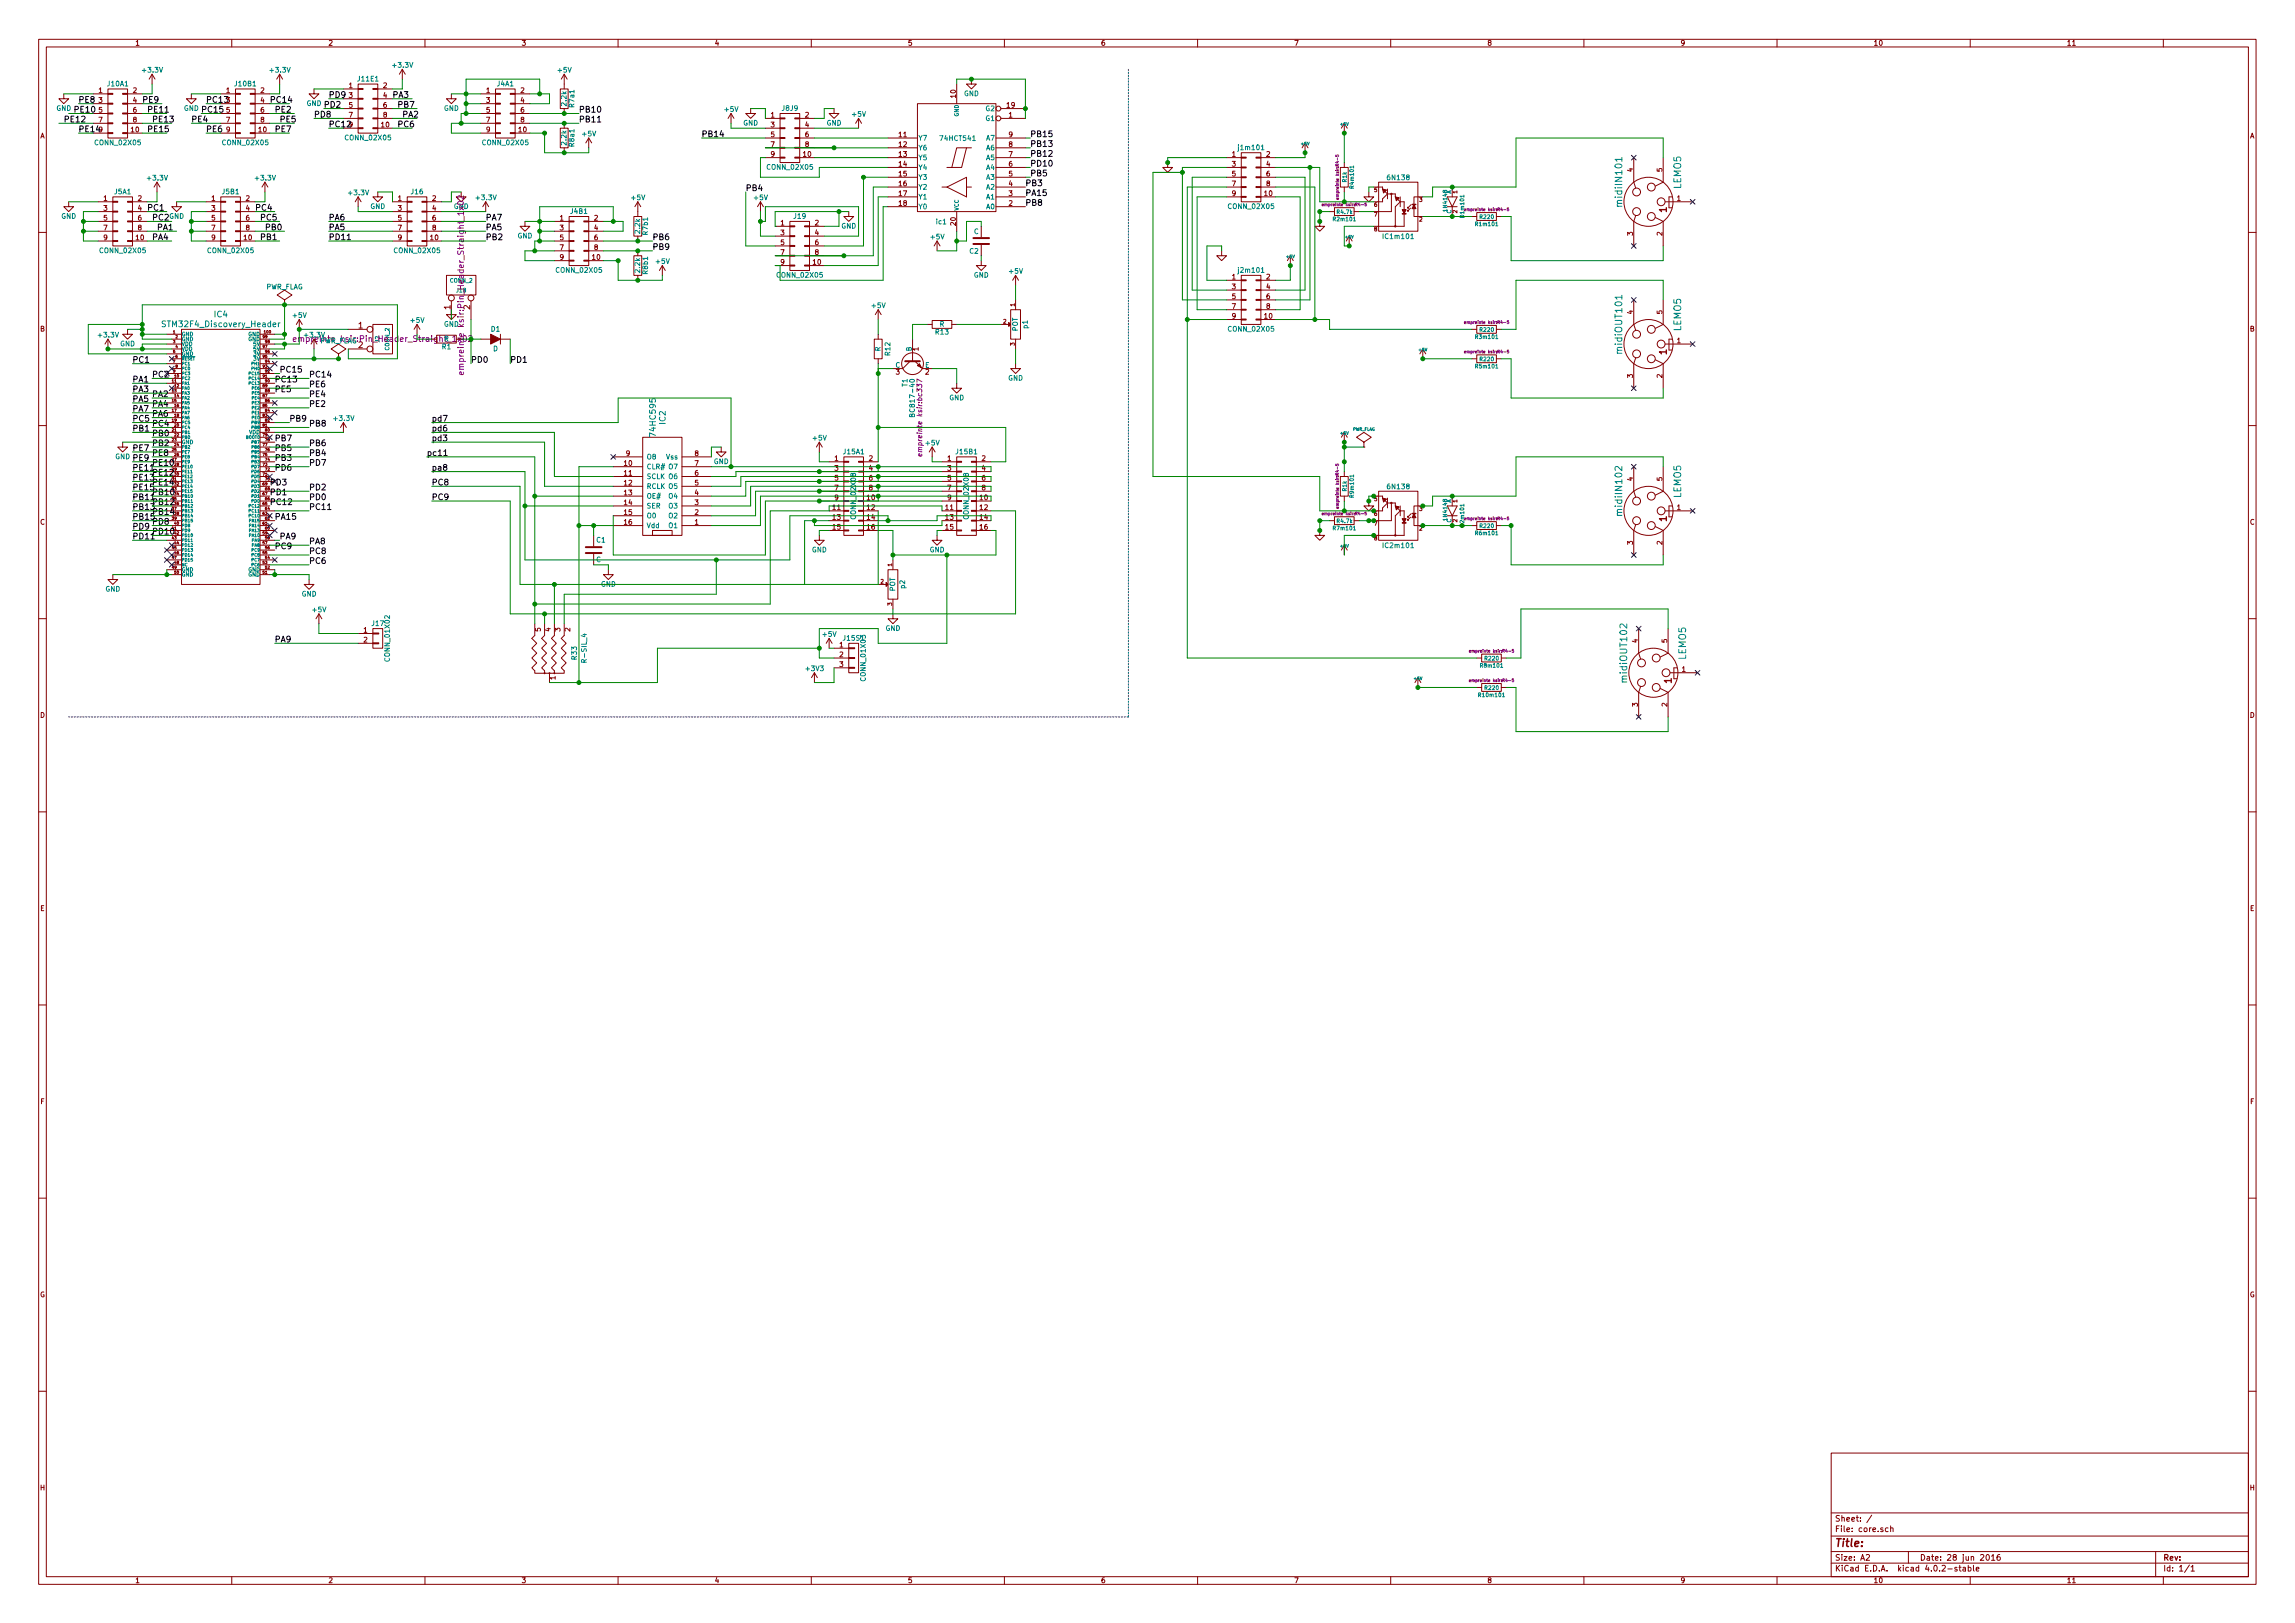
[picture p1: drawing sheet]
<svg xmlns="http://www.w3.org/2000/svg" width="594mm" height="420mm" viewBox="0 0 594 420" stroke-linecap="round" stroke-linejoin="round" font-family="sans-serif">
<defs><g id="words">
<text font-size="2.8" fill="#840000" x="475" y="400.4">Title:</text>
<g font-size="2.5" fill="#008484">
<text x="419.9" y="53" transform="rotate(-90 419.9 53)">midiIN101</text>
<text x="435.2" y="48.9" transform="rotate(-90 435.2 48.9)">LEMO5</text>
<text x="435.2" y="85.7" transform="rotate(-90 435.2 85.7)">LEMO5</text>
<text x="419.9" y="91.2" transform="rotate(-90 419.9 91.2)">midiOUT101</text>
<text x="435.2" y="128.9" transform="rotate(-90 435.2 128.9)">LEMO5</text>
<text x="419.9" y="133" transform="rotate(-90 419.9 133)">midiIN102</text>
<text x="436.4" y="170.8" transform="rotate(-90 436.4 170.8)">LEMO5</text>
<text x="421.2" y="176.3" transform="rotate(-90 421.2 176.3)">midiOUT102</text>
</g>
<g font-size="2.5" fill="#840000">
<text x="431.4" y="55" transform="rotate(-90 431.4 55)">1</text>
<text x="431.4" y="91.8" transform="rotate(-90 431.4 91.8)">1</text>
<text x="431.4" y="135" transform="rotate(-90 431.4 135)">1</text>
<text x="432.7" y="176.9" transform="rotate(-90 432.7 176.9)">1</text>
</g>
<g font-size="2.1">
<text x="19" y="29.1">PE10</text>
<text x="20.3" y="26.6">PE8</text>
<text x="36.8" y="26.6">PE9</text>
<text x="38.1" y="29.1">PE11</text>
<text x="52.1" y="29.1">PC15</text>
<text x="53.3" y="26.6">PC13</text>
<text x="71.1" y="29.1">PE2</text>
<text x="83.8" y="27.9">PD2</text>
<text x="85.1" y="25.3">PD9</text>
<text x="101.6" y="25.3">PA3</text>
<text x="102.9" y="27.9">PB7</text>
<text x="149.9" y="29.1">PB10</text>
<text x="16.5" y="31.7">PE12</text>
<text x="20.3" y="34.2">PE14</text>
<text x="38.1" y="34.2">PE15</text>
<text x="39.4" y="31.7">PE13</text>
<text x="49.5" y="31.7">PE4</text>
<text x="53.3" y="34.2">PE6</text>
<text x="71.1" y="34.2">PE7</text>
<text x="72.4" y="31.7">PE5</text>
<text x="81.3" y="30.4">PD8</text>
<text x="85.1" y="32.9">PC12</text>
<text x="102.9" y="32.9">PC6</text>
<text x="104.1" y="30.4">PA2</text>
<text x="149.9" y="31.7">PB11</text>
<text x="181.6" y="35.5">PB14</text>
<text x="266.7" y="35.5">PB15</text>
<text x="266.7" y="38">PB13</text>
<text x="266.7" y="40.6">PB12</text>
<text x="266.7" y="45.6">PB5</text>
<text x="266.7" y="43.1">PD10</text>
<text x="193" y="49.4">PB4</text>
<text x="265.4" y="48.2">PB3</text>
<text x="265.4" y="50.7">PA15</text>
<text x="265.4" y="53.3">PB8</text>
<text x="39.4" y="57.1">PC2</text>
<text x="40.6" y="59.6">PA1</text>
<text x="67.3" y="57.1">PC5</text>
<text x="68.6" y="59.6">PB0</text>
<text x="85.1" y="57.1">PA6</text>
<text x="85.1" y="59.6">PA5</text>
<text x="125.7" y="59.6">PA5</text>
<text x="125.7" y="57.1">PA7</text>
<text x="39.4" y="62.1">PA4</text>
<text x="67.3" y="62.1">PB1</text>
<text x="85.1" y="62.1">PD11</text>
<text x="125.7" y="62.1">PB2</text>
<text x="168.9" y="64.7">PB9</text>
<text x="168.9" y="62.1">PB6</text>
<text x="34.3" y="93.9">PC1</text>
<text x="121.9" y="93.9">PD0</text>
<text x="132.1" y="93.9">PD1</text>
<text x="34.3" y="99">PA1</text>
<text x="34.3" y="101.5">PA3</text>
<text x="71.1" y="101.5">PE5</text>
<text x="72.4" y="96.4">PC15</text>
<text x="80" y="97.7">PC14</text>
<text x="80" y="100.2">PE6</text>
<text x="34.3" y="104.1">PA5</text>
<text x="34.3" y="106.6">PA7</text>
<text x="39.4" y="105.3">PA4</text>
<text x="39.4" y="107.9">PA6</text>
<text x="39.4" y="102.8">PA2</text>
<text x="80" y="102.8">PE4</text>
<text x="80" y="105.3">PE2</text>
<text x="34.3" y="111.7">PB1</text>
<text x="34.3" y="109.1">PC5</text>
<text x="39.4" y="110.4">PC4</text>
<text x="39.4" y="112.9">PB0</text>
<text x="74.9" y="109.1">PB9</text>
<text x="80" y="110.4">PB8</text>
<text x="111.8" y="111.7">pd6</text>
<text x="111.8" y="109.1">pd7</text>
<text x="34.3" y="119.3">PE9</text>
<text x="34.3" y="116.8">PE7</text>
<text x="39.4" y="115.5">PB2</text>
<text x="39.4" y="118">PE8</text>
<text x="71.1" y="116.8">PB5</text>
<text x="71.1" y="119.3">PB3</text>
<text x="71.1" y="114.2">PB7</text>
<text x="80" y="115.5">PB6</text>
<text x="80" y="118">PB4</text>
<text x="110.5" y="118">pc11</text>
<text x="111.8" y="114.2">pd3</text>
<text x="34.3" y="121.8">PE11</text>
<text x="34.3" y="124.4">PE13</text>
<text x="39.4" y="120.6">PE10</text>
<text x="39.4" y="123.1">PE12</text>
<text x="39.4" y="125.6">PE14</text>
<text x="69.8" y="125.6">PD3</text>
<text x="71.1" y="121.8">PD6</text>
<text x="80" y="120.6">PD7</text>
<text x="111.8" y="121.8">pa8</text>
<text x="111.8" y="125.6">PC8</text>
<text x="34.3" y="126.9">PE15</text>
<text x="34.3" y="129.5">PB11</text>
<text x="34.3" y="132">PB13</text>
<text x="39.4" y="128.2">PB10</text>
<text x="39.4" y="130.7">PB12</text>
<text x="69.8" y="128.2">PD1</text>
<text x="69.8" y="130.7">PC12</text>
<text x="80" y="126.9">PD2</text>
<text x="80" y="129.5">PD0</text>
<text x="80" y="132">PC11</text>
<text x="111.8" y="129.5">PC9</text>
<text x="34.3" y="134.5">PB15</text>
<text x="34.3" y="137.1">PD9</text>
<text x="39.4" y="133.3">PB14</text>
<text x="39.4" y="135.8">PD8</text>
<text x="71.1" y="134.5">PA15</text>
<text x="34.3" y="139.6">PD11</text>
<text x="39.4" y="138.3">PD10</text>
<text x="72.4" y="139.6">PA9</text>
<text x="80" y="140.9">PA8</text>
<text x="80" y="143.4">PC8</text>
<text x="80" y="146">PC6</text>
<text x="71.1" y="166.3">PA9</text>
</g>
<g font-size="2.1" fill="#008400">
<text x="69.8" y="26.6">PC14</text>
<text x="38.1" y="54.5">PC1</text>
<text x="66" y="54.5">PC4</text>
<text x="78.1" y="88.5">empreinte ksir:Pin_Header_Straight_1x02</text>
<text x="71.1" y="99">PC13</text>
<text x="71.1" y="142.2">PC9</text>
</g>
<g font-size="2.1" fill="#008484">
<text x="55.5" y="82.1">IC4</text>
<text x="42.6" y="84.7">STM32F4_Discovery_Header</text>
<text x="169.7" y="112.6" transform="rotate(-90 169.7 112.6)">74HC595</text>
<text x="172.3" y="109.8" transform="rotate(-90 172.3 109.8)">IC2</text>
</g>
<g font-size="2.1" fill="#840000">
<text x="116.6" y="80.1" transform="rotate(-90 116.6 80.1)">1</text>
<text x="92.8" y="85">1</text>
<text x="120.1" y="94.8" transform="rotate(-90 120.1 94.8)">empreinte ksir:Pin_Header_Straight_1x02</text>
<text x="475" y="393.9">Sheet: /</text>
<text x="475" y="396.6">File: core.sch</text>
<text x="475" y="406.8">KiCad E.D.A. kicad 4.0.2-stable</text>
<text x="475" y="404">Size: A2</text>
<text x="497" y="404">Date: 28 jun 2016</text>
<text x="560" y="404">Rev:</text>
<text x="560" y="406.8">Id: 1/1</text>
</g>
<g font-size="2.1" fill="#840084">
<text x="121.7" y="80.1" transform="rotate(-90 121.7 80.1)">2</text>
<text x="92.8" y="90.1">2</text>
</g>
<text font-size="2.1" fill="#000084" x="39.4" y="97.7">PC2</text>
<g font-size="1.8" fill="#840000">
<text x="35" y="11.8">1</text>
<text x="85" y="11.8">2</text>
<text x="135" y="11.8">3</text>
<text x="185" y="11.8">4</text>
<text x="235" y="11.8">5</text>
<text x="285" y="11.8">6</text>
<text x="335" y="11.8">7</text>
<text x="385" y="11.8">8</text>
<text x="435" y="11.8">9</text>
<text x="485" y="11.8">10</text>
<text x="535" y="11.8">11</text>
<text x="90.3" y="22.8">1</text>
<text x="99.2" y="22.8">2</text>
<text x="25.6" y="24">1</text>
<text x="25.6" y="26.6">3</text>
<text x="25.6" y="29.1">5</text>
<text x="34.4" y="24">2</text>
<text x="34.4" y="26.6">4</text>
<text x="34.4" y="29.1">6</text>
<text x="58.6" y="24">1</text>
<text x="58.6" y="26.6">3</text>
<text x="58.6" y="29.1">5</text>
<text x="67.5" y="24">2</text>
<text x="67.5" y="26.6">4</text>
<text x="67.5" y="29.1">6</text>
<text x="90.3" y="25.3">3</text>
<text x="90.3" y="27.9">5</text>
<text x="99.2" y="25.3">4</text>
<text x="99.2" y="27.9">6</text>
<text x="125.9" y="24">1</text>
<text x="125.9" y="26.6">3</text>
<text x="125.9" y="29.1">5</text>
<text x="134.8" y="24">2</text>
<text x="134.8" y="26.6">4</text>
<text x="134.8" y="29.1">6</text>
<text x="247.4" y="25.3" transform="rotate(-90 247.4 25.3)">10</text>
<text x="260.7" y="27.9">19</text>
<text x="10.4" y="35.8">A</text>
<text x="25.6" y="31.7">7</text>
<text x="34" y="34.2">10</text>
<text x="34.4" y="31.7">8</text>
<text x="58.6" y="31.7">7</text>
<text x="58.6" y="34.2">9</text>
<text x="67" y="34.2">10</text>
<text x="67.5" y="31.7">8</text>
<text x="90.3" y="30.4">7</text>
<text x="98.7" y="32.9">10</text>
<text x="99.2" y="30.4">8</text>
<text x="125.9" y="31.7">7</text>
<text x="125.9" y="34.2">9</text>
<text x="134.3" y="34.2">10</text>
<text x="134.8" y="31.7">8</text>
<text x="199.5" y="30.4">1</text>
<text x="199.5" y="32.9">3</text>
<text x="199.5" y="35.5">5</text>
<text x="208.4" y="30.4">2</text>
<text x="208.4" y="32.9">4</text>
<text x="208.4" y="35.5">6</text>
<text x="232.7" y="35.5">11</text>
<text x="261.1" y="30.4">1</text>
<text x="261.1" y="35.5">9</text>
<text x="582.4" y="35.8">A</text>
<text x="199.5" y="38">7</text>
<text x="199.5" y="40.6">9</text>
<text x="207.9" y="40.6">10</text>
<text x="208.4" y="38">8</text>
<text x="232.7" y="38">12</text>
<text x="232.7" y="40.6">13</text>
<text x="261.1" y="40.6">7</text>
<text x="261.1" y="38">8</text>
<text x="318.9" y="40.6">1</text>
<text x="327.8" y="40.6">2</text>
<text x="232.7" y="43.1">14</text>
<text x="232.7" y="45.6">15</text>
<text x="261.1" y="45.6">5</text>
<text x="261.1" y="43.1">6</text>
<text x="318.9" y="43.1">3</text>
<text x="318.9" y="45.6">5</text>
<text x="327.8" y="43.1">4</text>
<text x="327.8" y="45.6">6</text>
<text x="422.7" y="44.5" transform="rotate(-90 422.7 44.5)">4</text>
<text x="430.3" y="44.5" transform="rotate(-90 430.3 44.5)">5</text>
<text x="26.8" y="52">1</text>
<text x="35.7" y="52">2</text>
<text x="54.8" y="52">1</text>
<text x="63.7" y="52">2</text>
<text x="103" y="52">1</text>
<text x="111.9" y="52">2</text>
<text x="232.7" y="48.2">16</text>
<text x="232.7" y="50.7">17</text>
<text x="232.7" y="53.3">18</text>
<text x="261.1" y="53.3">2</text>
<text x="261.1" y="50.7">3</text>
<text x="261.1" y="48.2">4</text>
<text x="318.9" y="48.2">7</text>
<text x="318.9" y="50.7">9</text>
<text x="327.3" y="50.7">10</text>
<text x="327.8" y="48.2">8</text>
<text x="434.1" y="52">1</text>
<text x="26.8" y="54.5">3</text>
<text x="26.8" y="57.1">5</text>
<text x="26.8" y="59.6">7</text>
<text x="35.7" y="54.5">4</text>
<text x="35.7" y="57.1">6</text>
<text x="35.7" y="59.6">8</text>
<text x="54.8" y="54.5">3</text>
<text x="54.8" y="57.1">5</text>
<text x="54.8" y="59.6">7</text>
<text x="63.7" y="54.5">4</text>
<text x="63.7" y="57.1">6</text>
<text x="63.7" y="59.6">8</text>
<text x="103" y="54.5">3</text>
<text x="103" y="57.1">5</text>
<text x="103" y="59.6">7</text>
<text x="111.9" y="54.5">4</text>
<text x="111.9" y="57.1">6</text>
<text x="111.9" y="59.6">8</text>
<text x="144.9" y="57.1">1</text>
<text x="144.9" y="59.6">3</text>
<text x="153.8" y="57.1">2</text>
<text x="153.8" y="59.6">4</text>
<text x="202.1" y="58.3">1</text>
<text x="211" y="58.3">2</text>
<text x="247.4" y="58.3" transform="rotate(-90 247.4 58.3)">20</text>
<text x="26.8" y="62.1">9</text>
<text x="35.2" y="62.1">10</text>
<text x="54.8" y="62.1">9</text>
<text x="63.2" y="62.1">10</text>
<text x="103" y="62.1">9</text>
<text x="111.4" y="62.1">10</text>
<text x="144.9" y="62.1">5</text>
<text x="144.9" y="64.7">7</text>
<text x="153.8" y="62.1">6</text>
<text x="153.8" y="64.7">8</text>
<text x="202.1" y="60.9">3</text>
<text x="202.1" y="63.4">5</text>
<text x="202.1" y="66">7</text>
<text x="211" y="60.9">4</text>
<text x="211" y="63.4">6</text>
<text x="211" y="66">8</text>
<text x="422.7" y="61" transform="rotate(-90 422.7 61)">3</text>
<text x="430.3" y="61" transform="rotate(-90 430.3 61)">2</text>
<text x="144.9" y="67.2">9</text>
<text x="153.3" y="67.2">10</text>
<text x="202.1" y="68.5">9</text>
<text x="210.5" y="68.5">10</text>
<text x="318.9" y="72.3">1</text>
<text x="318.9" y="74.8">3</text>
<text x="318.9" y="77.4">5</text>
<text x="327.8" y="72.3">2</text>
<text x="327.8" y="74.8">4</text>
<text x="327.8" y="77.4">6</text>
<text x="318.9" y="79.9">7</text>
<text x="318.9" y="82.5">9</text>
<text x="327.3" y="82.5">10</text>
<text x="327.8" y="79.9">8</text>
<text x="422.7" y="81.3" transform="rotate(-90 422.7 81.3)">4</text>
<text x="430.3" y="81.3" transform="rotate(-90 430.3 81.3)">5</text>
<text x="10.4" y="85.8">B</text>
<text x="434.1" y="88.8">1</text>
<text x="582.4" y="85.8">B</text>
<text x="237.7" y="90.8" transform="rotate(-90 237.7 90.8)">1</text>
<text x="231.9" y="96.9">3</text>
<text x="239.5" y="96.9">2</text>
<text x="422.7" y="97.8" transform="rotate(-90 422.7 97.8)">3</text>
<text x="430.3" y="97.8" transform="rotate(-90 430.3 97.8)">2</text>
<text x="162.1" y="118">9</text>
<text x="179.9" y="118">8</text>
<text x="216.1" y="119.3">1</text>
<text x="224.9" y="119.3">2</text>
<text x="245.3" y="119.3">1</text>
<text x="254.2" y="119.3">2</text>
<text x="161.6" y="120.6">10</text>
<text x="161.6" y="123.1">11</text>
<text x="161.6" y="125.6">12</text>
<text x="179.9" y="125.6">5</text>
<text x="179.9" y="123.1">6</text>
<text x="179.9" y="120.6">7</text>
<text x="216.1" y="121.8">3</text>
<text x="216.1" y="124.4">5</text>
<text x="224.9" y="121.8">4</text>
<text x="224.9" y="124.4">6</text>
<text x="245.3" y="121.8">3</text>
<text x="245.3" y="124.4">5</text>
<text x="254.2" y="121.8">4</text>
<text x="254.2" y="124.4">6</text>
<text x="422.7" y="124.5" transform="rotate(-90 422.7 124.5)">4</text>
<text x="430.3" y="124.5" transform="rotate(-90 430.3 124.5)">5</text>
<text x="161.6" y="128.2">13</text>
<text x="161.6" y="130.7">14</text>
<text x="179.9" y="130.7">3</text>
<text x="179.9" y="128.2">4</text>
<text x="215.6" y="132">11</text>
<text x="216.1" y="126.9">7</text>
<text x="216.1" y="129.5">9</text>
<text x="224.5" y="129.5">10</text>
<text x="224.5" y="132">12</text>
<text x="224.9" y="126.9">8</text>
<text x="244.8" y="132">11</text>
<text x="245.3" y="126.9">7</text>
<text x="245.3" y="129.5">9</text>
<text x="253.7" y="129.5">10</text>
<text x="253.7" y="132">12</text>
<text x="254.2" y="126.9">8</text>
<text x="434.1" y="132">1</text>
<text x="10.4" y="135.8">C</text>
<text x="161.6" y="133.3">15</text>
<text x="161.6" y="135.8">16</text>
<text x="179.9" y="135.8">1</text>
<text x="179.9" y="133.3">2</text>
<text x="215.6" y="134.5">13</text>
<text x="215.6" y="137.1">15</text>
<text x="224.5" y="134.5">14</text>
<text x="224.5" y="137.1">16</text>
<text x="244.8" y="134.5">13</text>
<text x="244.8" y="137.1">15</text>
<text x="253.7" y="134.5">14</text>
<text x="253.7" y="137.1">16</text>
<text x="582.4" y="135.8">C</text>
<text x="422.7" y="141" transform="rotate(-90 422.7 141)">3</text>
<text x="430.3" y="141" transform="rotate(-90 430.3 141)">2</text>
<text x="94.1" y="163.7">1</text>
<text x="94.1" y="166.3">2</text>
<text x="140" y="163.5" transform="rotate(-90 140 163.5)">5</text>
<text x="142.5" y="163.5" transform="rotate(-90 142.5 163.5)">4</text>
<text x="145" y="163.5" transform="rotate(-90 145 163.5)">3</text>
<text x="147.6" y="163.5" transform="rotate(-90 147.6 163.5)">2</text>
<text x="217.3" y="167.6">1</text>
<text x="423.9" y="166.4" transform="rotate(-90 423.9 166.4)">4</text>
<text x="431.5" y="166.4" transform="rotate(-90 431.5 166.4)">5</text>
<text x="217.3" y="170.1">2</text>
<text x="217.3" y="172.6">3</text>
<text x="435.4" y="173.9">1</text>
<text x="143.8" y="176" transform="rotate(-90 143.8 176)">1</text>
<text x="10.4" y="185.8">D</text>
<text x="423.9" y="182.9" transform="rotate(-90 423.9 182.9)">3</text>
<text x="431.5" y="182.9" transform="rotate(-90 431.5 182.9)">2</text>
<text x="582.4" y="185.8">D</text>
<text x="10.4" y="235.8">E</text>
<text x="582.4" y="235.8">E</text>
<text x="10.5" y="285.8">F</text>
<text x="582.5" y="285.8">F</text>
<text x="10.3" y="335.8">G</text>
<text x="582.3" y="335.8">G</text>
<text x="10.4" y="385.8">H</text>
<text x="582.4" y="385.8">H</text>
<text x="35" y="409.8">1</text>
<text x="85" y="409.8">2</text>
<text x="135" y="409.8">3</text>
<text x="185" y="409.8">4</text>
<text x="235" y="409.8">5</text>
<text x="285" y="409.8">6</text>
<text x="335" y="409.8">7</text>
<text x="385" y="409.8">8</text>
<text x="435" y="409.8">9</text>
<text x="485" y="409.8">10</text>
<text x="535" y="409.8">11</text>
</g>
<g font-size="1.8" fill="#008484">
<text x="101.8" y="17.5">+3.3V</text>
<text x="27.9" y="22.3">J10A1</text>
<text x="37" y="18.8">+3.3V</text>
<text x="60.9" y="22.3">J10B1</text>
<text x="70.1" y="18.8">+3.3V</text>
<text x="92.7" y="21">J11E1</text>
<text x="128.7" y="22.3">J4A1</text>
<text x="144.4" y="18.8">+5V</text>
<text x="14.6" y="28.7">GND</text>
<text x="47.6" y="28.7">GND</text>
<text x="79.3" y="27.4">GND</text>
<text x="114.9" y="28.7">GND</text>
<text x="146.6" y="27.3" transform="rotate(-90 146.6 27.3)">2.2k</text>
<text x="148.6" y="27.7" transform="rotate(-90 148.6 27.7)">R7a1</text>
<text x="187.6" y="28.9">+5V</text>
<text x="202.5" y="28.7">J8J9</text>
<text x="249.5" y="24.9">GND</text>
<text x="255.2" y="28.7">G2</text>
<text x="150.8" y="35.3">+5V</text>
<text x="192.4" y="32.5">GND</text>
<text x="213.9" y="32.5">GND</text>
<text x="220.6" y="30.2">+5V</text>
<text x="255.2" y="31.3">G1</text>
<text x="24.8" y="37.6">CONN_02X05</text>
<text x="57.9" y="37.6">CONN_02X05</text>
<text x="89.6" y="36.3">CONN_02X05</text>
<text x="125.2" y="37.6">CONN_02X05</text>
<text x="146.6" y="37.5" transform="rotate(-90 146.6 37.5)">2.2k</text>
<text x="148.6" y="37.8" transform="rotate(-90 148.6 37.8)">R8a1</text>
<text x="237.7" y="36.4">Y7</text>
<text x="237.7" y="38.9">Y6</text>
<text x="237.7" y="41.4">Y5</text>
<text x="243.6" y="36.4">74HCT541</text>
<text x="255.3" y="41.4">A5</text>
<text x="255.3" y="38.9">A6</text>
<text x="255.3" y="36.4">A7</text>
<text x="320.9" y="38.8">j1m101</text>
<text x="38.3" y="46.7">+3.3V</text>
<text x="66.2" y="46.7">+3.3V</text>
<text x="198.8" y="43.9">CONN_02X05</text>
<text x="237.7" y="44">Y4</text>
<text x="237.7" y="46.5">Y3</text>
<text x="255.3" y="46.5">A3</text>
<text x="255.3" y="44">A4</text>
<text x="359.4" y="46.6">6N138</text>
<text x="29.6" y="50.3">J5A1</text>
<text x="57.6" y="50.3">J5B1</text>
<text x="90.4" y="50.5">+3.3V</text>
<text x="106.5" y="50.3">J16</text>
<text x="123.4" y="51.8">+3.3V</text>
<text x="163.5" y="51.8">+5V</text>
<text x="195.2" y="51.8">+5V</text>
<text x="237.7" y="49.1">Y2</text>
<text x="237.7" y="51.6">Y1</text>
<text x="255.3" y="51.6">A1</text>
<text x="255.3" y="49.1">A2</text>
<text x="15.8" y="56.6">GND</text>
<text x="43.8" y="56.6">GND</text>
<text x="95.8" y="54.1">GND</text>
<text x="147.8" y="55.3">J4B1</text>
<text x="205.5" y="56.6">J19</text>
<text x="217.8" y="59.1">GND</text>
<text x="237.7" y="54.1">Y0</text>
<text x="242.4" y="58">ic1</text>
<text x="255.3" y="54.1">A0</text>
<text x="318.2" y="54.1">CONN_02X05</text>
<text x="26.1" y="65.5">CONN_02X05</text>
<text x="54.1" y="65.5">CONN_02X05</text>
<text x="102.3" y="65.5">CONN_02X05</text>
<text x="133.9" y="61.7">GND</text>
<text x="165.7" y="60.3" transform="rotate(-90 165.7 60.3)">2.2k</text>
<text x="167.7" y="60.7" transform="rotate(-90 167.7 60.7)">R7b1</text>
<text x="241" y="61.9">+5V</text>
<text x="251" y="65.7">C2</text>
<text x="252.1" y="60.6">C</text>
<text x="358.3" y="61.8">IC1m101</text>
<text x="144.2" y="70.6">CONN_02X05</text>
<text x="165.7" y="70.5" transform="rotate(-90 165.7 70.5)">2.2k</text>
<text x="167.7" y="70.9" transform="rotate(-90 167.7 70.9)">R8b1</text>
<text x="169.8" y="68.3">+5V</text>
<text x="201.4" y="71.8">CONN_02X05</text>
<text x="252" y="71.8">GND</text>
<text x="261.3" y="70.8">+5V</text>
<text x="320.9" y="70.6">j2m101</text>
<text x="68.7" y="74.9">PWR_FLAG</text>
<text x="75.9" y="82.3">+5V</text>
<text x="106.3" y="83.5">+5V</text>
<text x="225.7" y="79.7">+5V</text>
<text x="25.6" y="87.3">+3.3V</text>
<text x="31.1" y="89.6">GND</text>
<text x="78.9" y="87.3">+3.3V</text>
<text x="82.7" y="88.9">PWR_FLAG</text>
<text x="114.9" y="84.5">GND</text>
<text x="114.9" y="88.4">R</text>
<text x="127.2" y="85.8">D1</text>
<text x="242.2" y="86.6">R13</text>
<text x="243.2" y="84.5">R</text>
<text x="263.4" y="85.8" transform="rotate(-90 263.4 85.8)">POT</text>
<text x="266" y="85" transform="rotate(-90 266 85)">p1</text>
<text x="318.2" y="85.8">CONN_02X05</text>
<text x="114.5" y="90.4">R1</text>
<text x="127.6" y="90.9">D</text>
<text x="227.9" y="91" transform="rotate(-90 227.9 91)">R</text>
<text x="230.4" y="92" transform="rotate(-90 230.4 92)">R12</text>
<text x="231.8" y="95.2">C</text>
<text x="236" y="91" transform="rotate(-90 236 91)">B</text>
<text x="239.4" y="95.2">E</text>
<text x="234.9" y="100.1" transform="rotate(-90 234.9 100.1)">T1</text>
<text x="260.9" y="98.5">GND</text>
<text x="236.8" y="107.1" transform="rotate(-90 236.8 107.1)">BC817-40</text>
<text x="245.7" y="103.6">GND</text>
<text x="86.6" y="108.9">+3.3V</text>
<text x="29.8" y="118.8">GND</text>
<text x="167.4" y="118.9">O8</text>
<text x="172.4" y="118.9">Vss</text>
<text x="210.5" y="114">+5V</text>
<text x="218.4" y="117.6">J15A1</text>
<text x="239.7" y="115.3">+5V</text>
<text x="247.6" y="117.6">J15B1</text>
<text x="167.4" y="121.5">CLR#</text>
<text x="167.4" y="124">SCLK O6</text>
<text x="173.2" y="121.5">O7</text>
<text x="184.7" y="120.1">GND</text>
<text x="167.4" y="126.5">RCLK O5</text>
<text x="167.4" y="129.1">OE#</text>
<text x="167.4" y="131.6">SER</text>
<text x="173.2" y="131.6">O3</text>
<text x="173.2" y="129.1">O4</text>
<text x="359.4" y="126.6">6N138</text>
<text x="167.4" y="134.2">O0</text>
<text x="167.4" y="136.7">Vdd</text>
<text x="173.2" y="136.7">O1</text>
<text x="173.2" y="134.2">O2</text>
<text x="221.5" y="134.1" transform="rotate(-90 221.5 134.1)">CONN_02X08</text>
<text x="250.7" y="134.1" transform="rotate(-90 250.7 134.1)">CONN_02X08</text>
<text x="154.4" y="140.4">C1</text>
<text x="210.1" y="143">GND</text>
<text x="240.6" y="143">GND</text>
<text x="358.3" y="141.9">IC2m101</text>
<text x="154.3" y="145.5">C</text>
<text x="27.3" y="153.1">GND</text>
<text x="78.1" y="154.4">GND</text>
<text x="155.5" y="151.9">GND</text>
<text x="231.7" y="153.1" transform="rotate(-90 231.7 153.1)">POT</text>
<text x="234.2" y="152.3" transform="rotate(-90 234.2 152.3)">p2</text>
<text x="80.9" y="158.5">+5V</text>
<text x="96.3" y="162">J17</text>
<text x="213" y="164.8">+5V</text>
<text x="218.4" y="165.8">J15S1</text>
<text x="229.2" y="163.3">GND</text>
<text x="100.9" y="170.9" transform="rotate(-90 100.9 170.9)">CONN_01X02</text>
<text x="149.3" y="170.7" transform="rotate(-90 149.3 170.7)">R33</text>
<text x="151.8" y="171.1" transform="rotate(-90 151.8 171.1)">R-SIL_4</text>
<text x="208.7" y="173.7">+3V3</text>
<text x="224.1" y="176" transform="rotate(-90 224.1 176)">CONN_01X03</text>
</g>
<g font-size="1.8">
<text x="25.6" y="34.2">9</text>
<text x="90.3" y="32.9">9</text>
</g>
<g font-size="1.8" fill="#840084">
<text x="117.4" y="54.1">GND</text>
<text x="238.7" y="117" transform="rotate(-90 238.7 117)">empreinte ksir:bc337</text>
</g>
<g font-size="1.4" fill="#008484">
<text x="248.2" y="30.2" transform="rotate(-90 248.2 30.2)">GND</text>
<text x="348.6" y="47.2" transform="rotate(-90 348.6 47.2)">R1k</text>
<text x="350.4" y="48.6" transform="rotate(-90 350.4 48.6)">R4m101</text>
<text x="375.7" y="50.2" transform="rotate(-90 375.7 50.2)">A</text>
<text x="248.2" y="54.5" transform="rotate(-90 248.2 54.5)">VCC</text>
<text x="345.3" y="57.2">R2m101</text>
<text x="346.1" y="55.4">R4.7k</text>
<text x="374.6" y="54.5" transform="rotate(-90 374.6 54.5)">1N4148</text>
<text x="375.7" y="55.3" transform="rotate(-90 375.7 55.3)">C</text>
<text x="379" y="56.2" transform="rotate(-90 379 56.2)">D1m101</text>
<text x="382.1" y="58.5">R1m101</text>
<text x="383.2" y="56.7">R220</text>
<text x="47" y="87">GND</text>
<text x="47" y="88.3">GND</text>
<text x="47" y="89.6">VDD</text>
<text x="64.2" y="88.3">GND</text>
<text x="64.2" y="87">GND</text>
<text x="65.6" y="89.6">5V</text>
<text x="382.1" y="87.7">R3m101</text>
<text x="383.2" y="85.9">R220</text>
<text x="47" y="90.8">VDD</text>
<text x="47" y="92.1">GND</text>
<text x="65.6" y="93.4">3V</text>
<text x="65.6" y="92.1">3V</text>
<text x="65.6" y="90.8">5V</text>
<text x="382.1" y="95.3">R5m101</text>
<text x="383.2" y="93.5">R220</text>
<text x="64.4" y="112.4">VDD</text>
<text x="47" y="115">GND</text>
<text x="348.6" y="127.2" transform="rotate(-90 348.6 127.2)">R1k</text>
<text x="350.4" y="128.6" transform="rotate(-90 350.4 128.6)">R9m101</text>
<text x="375.7" y="130.2" transform="rotate(-90 375.7 130.2)">A</text>
<text x="345.3" y="137.3">R7m101</text>
<text x="346.1" y="135.4">R4.7k</text>
<text x="374.6" y="134.5" transform="rotate(-90 374.6 134.5)">1N4148</text>
<text x="375.7" y="135.3" transform="rotate(-90 375.7 135.3)">C</text>
<text x="379" y="136.2" transform="rotate(-90 379 136.2)">D2m101</text>
<text x="383.2" y="136.7">R220</text>
<text x="382.1" y="138.5">R6m101</text>
<text x="47" y="149.2">GND</text>
<text x="47" y="148">GND</text>
<text x="64.2" y="149.2">GND</text>
<text x="64.2" y="148">GND</text>
<text x="383.4" y="172.8">R8m101</text>
<text x="384.4" y="171">R220</text>
<text x="384.4" y="178.6">R220</text>
<text x="383" y="180.4">R10m101</text>
</g>
<g font-size="1.4" fill="#840000">
<text x="355.7" y="49.7">5</text>
<text x="355.7" y="53.5">6</text>
<text x="367.4" y="52.2">3</text>
<text x="377.2" y="50.1" transform="rotate(-90 377.2 50.1)">1</text>
<text x="355.7" y="56">7</text>
<text x="355.7" y="59.9">8</text>
<text x="367.4" y="57.3">2</text>
<text x="377.2" y="55.2" transform="rotate(-90 377.2 55.2)">2</text>
<text x="259.7" y="83.7">2</text>
<text x="262.6" y="79.3" transform="rotate(-90 262.6 79.3)">1</text>
<text x="262.6" y="89.5" transform="rotate(-90 262.6 89.5)">3</text>
<text x="355.7" y="129.7">5</text>
<text x="377.2" y="130.1" transform="rotate(-90 377.2 130.1)">1</text>
<text x="355.7" y="133.5">6</text>
<text x="355.7" y="136.1">7</text>
<text x="367.4" y="137.3">2</text>
<text x="367.4" y="132.2">3</text>
<text x="377.2" y="135.2" transform="rotate(-90 377.2 135.2)">2</text>
<text x="355.7" y="139.9">8</text>
<text x="230.9" y="146.6" transform="rotate(-90 230.9 146.6)">1</text>
<text x="228" y="151">2</text>
<text x="230.9" y="156.8" transform="rotate(-90 230.9 156.8)">3</text>
</g>
<g font-size="1.4" fill="#840084">
<text x="116.5" y="73.1">CONN_2</text>
<text x="118.2" y="75.7">J18</text>
<text x="98.2" y="88.6" transform="rotate(-90 98.2 88.6)">J2</text>
<text x="100.8" y="90.7" transform="rotate(-90 100.8 90.7)">CONN_2</text>
</g>
<g font-size="1.1" fill="#008484">
<text x="347" y="32.5">+5V</text>
<text x="336.9" y="37.6">+5V</text>
<text x="348.3" y="61.7">+5V</text>
<text x="333" y="66.8">+5V</text>
<text x="47" y="93.3">RESET</text>
<text x="47" y="94.5">PC1</text>
<text x="47" y="95.8">PC0</text>
<text x="65.2" y="95.8">PH0</text>
<text x="65.2" y="94.5">PH1</text>
<text x="367.3" y="90.9">+5V</text>
<text x="47" y="97.1">PC3</text>
<text x="47" y="98.3">PC2</text>
<text x="47" y="99.6">PA1</text>
<text x="47" y="100.9">PA0</text>
<text x="64.6" y="99.6">PC13</text>
<text x="64.6" y="98.3">PC14</text>
<text x="64.6" y="97.1">PC15</text>
<text x="65.3" y="100.9">PE6</text>
<text x="47" y="102.2">PA3</text>
<text x="47" y="103.4">PA2</text>
<text x="47" y="104.7">PA5</text>
<text x="47" y="106">PA4</text>
<text x="47" y="107.2">PA7</text>
<text x="65.3" y="107.2">PE1</text>
<text x="65.3" y="106">PE2</text>
<text x="65.3" y="104.7">PE3</text>
<text x="65.3" y="103.4">PE4</text>
<text x="65.3" y="102.2">PE5</text>
<text x="47" y="111">PC4</text>
<text x="47" y="112.3">PB1</text>
<text x="47" y="113.6">PB0</text>
<text x="47" y="108.5">PA6</text>
<text x="47" y="109.8">PC5</text>
<text x="63.6" y="113.6">BOOT0</text>
<text x="65.2" y="111">PB8</text>
<text x="65.2" y="109.8">PB9</text>
<text x="65.3" y="108.5">PE0</text>
<text x="347" y="112.5">+5V</text>
<text x="350.1" y="111.5">PWR_FLAG</text>
<text x="47" y="116.1">PB2</text>
<text x="47" y="117.4">PE7</text>
<text x="47" y="118.7">PE8</text>
<text x="47" y="119.9">PE9</text>
<text x="65.2" y="119.9">PB3</text>
<text x="65.2" y="118.7">PB4</text>
<text x="65.2" y="117.4">PB5</text>
<text x="65.2" y="116.1">PB6</text>
<text x="65.2" y="114.9">PB7</text>
<text x="47" y="123.7">PE12</text>
<text x="47" y="125">PE13</text>
<text x="47" y="121.2">PE10</text>
<text x="47" y="122.5">PE11</text>
<text x="65.2" y="125">PD4</text>
<text x="65.2" y="123.7">PD5</text>
<text x="65.2" y="122.5">PD6</text>
<text x="65.2" y="121.2">PD7</text>
<text x="47" y="126.3">PE14</text>
<text x="47" y="127.6">PE15</text>
<text x="47" y="128.8">PB10</text>
<text x="47" y="130.1">PB11</text>
<text x="47" y="131.4">PB12</text>
<text x="64.6" y="131.4">PC12</text>
<text x="65.2" y="130.1">PD0</text>
<text x="65.2" y="128.8">PD1</text>
<text x="65.2" y="127.6">PD2</text>
<text x="65.2" y="126.3">PD3</text>
<text x="47" y="136.4">PD8</text>
<text x="47" y="137.7">PD9</text>
<text x="47" y="132.6">PB13</text>
<text x="47" y="133.9">PB14</text>
<text x="47" y="135.2">PB15</text>
<text x="64.6" y="137.7">PA13</text>
<text x="64.6" y="136.4">PA14</text>
<text x="64.6" y="135.2">PA15</text>
<text x="64.6" y="133.9">PC10</text>
<text x="64.6" y="132.6">PC11</text>
<text x="47" y="139">PD10</text>
<text x="47" y="140.3">PD11</text>
<text x="47" y="141.5">PD12</text>
<text x="47" y="142.8">PD13</text>
<text x="64.6" y="139">PA10</text>
<text x="65.2" y="142.8">PC9</text>
<text x="65.2" y="141.5">PA8</text>
<text x="65.2" y="140.3">PA9</text>
<text x="347" y="141.7">+5V</text>
<text x="47" y="144.1">PD14</text>
<text x="47" y="145.3">PD15</text>
<text x="47" y="146.6">NC</text>
<text x="65.2" y="146.6">PC6</text>
<text x="65.2" y="145.3">PC7</text>
<text x="65.2" y="144.1">PC8</text>
<text x="366.1" y="176">+5V</text>
</g>
<g font-size="1.1" fill="#840084">
<text x="343" y="53.3">empreinte ksir:R4-5</text>
<text x="346.5" y="50.8" transform="rotate(-90 346.5 50.8)">empreinte ksir:R4-5</text>
<text x="379.9" y="54.6">empreinte ksir:R4-5</text>
<text x="379.9" y="83.8">empreinte ksir:R4-5</text>
<text x="379.9" y="91.4">empreinte ksir:R4-5</text>
<text x="346.5" y="130.8" transform="rotate(-90 346.5 130.8)">empreinte ksir:R4-5</text>
<text x="343" y="133.3">empreinte ksir:R4-5</text>
<text x="379.9" y="134.6">empreinte ksir:R4-5</text>
<text x="381.1" y="168.9">empreinte ksir:R4-5</text>
<text x="381.1" y="176.5">empreinte ksir:R4-5</text>
</g>
<g font-size="1" fill="#840000">
<text x="44.8" y="86.3">1</text>
<text x="44.8" y="88.8">3</text>
<text x="45.5" y="87.5">2</text>
<text x="68" y="87.5">99</text>
<text x="68.4" y="86.3">100</text>
<text x="68.7" y="88.8">98</text>
<text x="44.8" y="91.4">5</text>
<text x="44.8" y="93.9">7</text>
<text x="45.5" y="90.1">4</text>
<text x="45.5" y="92.6">6</text>
<text x="45.5" y="95.2">8</text>
<text x="68" y="95.2">93</text>
<text x="68" y="92.6">95</text>
<text x="68" y="90.1">97</text>
<text x="68.7" y="93.9">94</text>
<text x="68.7" y="91.4">96</text>
<text x="44.6" y="99">11</text>
<text x="44.6" y="101.5">13</text>
<text x="44.8" y="96.4">9</text>
<text x="45.2" y="97.7">10</text>
<text x="45.2" y="100.2">12</text>
<text x="68" y="97.7">91</text>
<text x="68" y="100.2">89</text>
<text x="68.7" y="99">90</text>
<text x="68.7" y="96.4">92</text>
<text x="68.7" y="101.5">88</text>
<text x="44.6" y="104.1">15</text>
<text x="44.6" y="106.6">17</text>
<text x="45.2" y="102.8">14</text>
<text x="45.2" y="105.3">16</text>
<text x="45.2" y="107.9">18</text>
<text x="68" y="107.9">83</text>
<text x="68" y="105.3">85</text>
<text x="68" y="102.8">87</text>
<text x="68.7" y="106.6">84</text>
<text x="68.7" y="104.1">86</text>
<text x="44.6" y="111.7">21</text>
<text x="44.6" y="109.1">19</text>
<text x="45.2" y="110.4">20</text>
<text x="45.2" y="112.9">22</text>
<text x="68" y="110.4">81</text>
<text x="68" y="112.9">79</text>
<text x="68.7" y="111.7">80</text>
<text x="68.7" y="109.1">82</text>
<text x="44.6" y="114.2">23</text>
<text x="44.6" y="116.8">25</text>
<text x="44.6" y="119.3">27</text>
<text x="45.2" y="115.5">24</text>
<text x="45.2" y="118">26</text>
<text x="68" y="118">75</text>
<text x="68" y="115.5">77</text>
<text x="68.7" y="119.3">74</text>
<text x="68.7" y="116.8">76</text>
<text x="68.7" y="114.2">78</text>
<text x="44.6" y="124.4">31</text>
<text x="44.6" y="121.8">29</text>
<text x="45.2" y="123.1">30</text>
<text x="45.2" y="125.6">32</text>
<text x="45.2" y="120.6">28</text>
<text x="68" y="123.1">71</text>
<text x="68" y="120.6">73</text>
<text x="68" y="125.6">69</text>
<text x="68.7" y="124.4">70</text>
<text x="68.7" y="121.8">72</text>
<text x="44.6" y="126.9">33</text>
<text x="44.6" y="129.5">35</text>
<text x="44.6" y="132">37</text>
<text x="45.2" y="128.2">34</text>
<text x="45.2" y="130.7">36</text>
<text x="68" y="130.7">65</text>
<text x="68" y="128.2">67</text>
<text x="68.7" y="132">64</text>
<text x="68.7" y="129.5">66</text>
<text x="68.7" y="126.9">68</text>
<text x="44.6" y="137.1">41</text>
<text x="44.6" y="134.5">39</text>
<text x="45.2" y="135.8">40</text>
<text x="45.2" y="133.3">38</text>
<text x="68" y="135.8">61</text>
<text x="68" y="133.3">63</text>
<text x="68.7" y="137.1">60</text>
<text x="68.7" y="134.5">62</text>
<text x="44.6" y="139.6">43</text>
<text x="44.6" y="142.2">45</text>
<text x="45.2" y="138.3">42</text>
<text x="45.2" y="140.9">44</text>
<text x="45.2" y="143.4">46</text>
<text x="68" y="143.4">55</text>
<text x="68" y="140.9">57</text>
<text x="68" y="138.3">59</text>
<text x="68.7" y="142.2">56</text>
<text x="68.7" y="139.6">58</text>
<text x="44.6" y="144.7">47</text>
<text x="44.6" y="147.2">49</text>
<text x="45.2" y="148.5">50</text>
<text x="45.2" y="146">48</text>
<text x="68" y="148.5">51</text>
<text x="68" y="146">53</text>
<text x="68.7" y="147.2">52</text>
<text x="68.7" y="144.7">54</text>
</g>
</g></defs>
<g fill="none" stroke="#840000" stroke-width=".26">
<path d="M10 10.2h574v400h-574zM12 12.2h570v396h-570zM39.4 19.2l-.8 1.3M39.4 19.2v2.6M39.4 19.2l.7 1.3M60 10.2v2M72.4 19.2l-.8 1.3M72.4 19.2v2.6M72.4 19.2l.8 1.3M104.1 17.9l-.7 1.3M104.1 17.9v2.6M104.1 17.9l.8 1.3"/>
<path d="M110 10.2v2M146 19.2v3.8M146 19.2l-.7 1.3M146 19.2l.8 1.3M160 10.2v2M210 10.2v2M260 10.2v2M310 10.2v2M360 10.2v2M410 10.2v2M460 10.2v2M510 10.2v2"/>
<path d="M560 10.2v2M16.5 24.3v1.3h1.3l-1.3 1.2-1.3-1.2h1.3M24.1 24.3h3.8M24.1 26.8h3.8M24.1 29.4h3.8M24.1 31.9h3.8M24.1 34.5h3.8M27.9 34.3h1.3v.3h-1.3zM27.9 31.8h1.3v.2h-1.3zM27.9 29.3h1.3v.2h-1.3zM27.9 26.7h1.3v.3h-1.3zM27.9 24.2h1.3v.2h-1.3z"/>
<path d="M27.9 23h5.1v12.7h-5.1zM31.7 34.3h1.3v.3h-1.3zM31.7 31.8h1.3v.2h-1.3zM31.7 29.3h1.3v.2h-1.3zM31.7 26.7h1.3v.3h-1.3zM31.7 24.2h1.3v.2h-1.3zM33 24.3h3.8M33 26.8h3.8M33 29.4h3.8M33 31.9h3.8M33 34.5h3.8M49.5 24.3v1.3h1.3l-1.3 1.2-1.2-1.2h1.2"/>
<path d="M57.1 24.3h3.9M57.1 26.8h3.9M57.1 29.4h3.9M57.1 31.9h3.9M57.1 34.5h3.9M61 34.3h1.2v.3h-1.2zM61 31.8h1.2v.2h-1.2zM61 29.3h1.2v.2h-1.2zM61 26.7h1.2v.3h-1.2zM61 24.2h1.2v.2h-1.2zM61 23h5v12.7h-5zM64.8 34.3h1.2v.3h-1.2z"/>
<path d="M64.8 31.8h1.2v.2h-1.2zM64.8 29.3h1.2v.2h-1.2zM64.8 26.7h1.2v.3h-1.2zM64.8 24.2h1.2v.2h-1.2zM66 24.3h3.8M66 26.8h3.8M66 29.4h3.8M66 31.9h3.8M66 34.5h3.8M81.3 23v1.3h1.2l-1.2 1.3-1.3-1.3h1.3M88.9 23h3.8M88.9 25.6h3.8"/>
<path d="M88.9 28.1h3.8M88.9 30.6h3.8M88.9 33.2h3.8M92.7 33.1h1.3v.2h-1.3zM92.7 30.5h1.3v.3h-1.3zM92.7 28h1.3v.2h-1.3zM92.7 25.4h1.3v.3h-1.3zM92.7 22.9h1.3v.3h-1.3zM92.7 21.8h5.1v12.7h-5.1zM96.5 33.1h1.3v.2h-1.3zM96.5 30.5h1.3v.3h-1.3zM96.5 28h1.3v.2h-1.3z"/>
<path d="M96.5 25.4h1.3v.3h-1.3zM96.5 22.9h1.3v.3h-1.3zM97.8 23h3.8M97.8 25.6h3.8M97.8 28.1h3.8M97.8 30.6h3.8M97.8 33.2h3.8M116.8 24.3v1.3h1.3l-1.3 1.2-1.2-1.2h1.2M124.5 24.3h3.8M124.5 26.8h3.8M124.5 29.4h3.8M124.5 31.9h3.8"/>
<path d="M124.5 34.5h3.8M128.3 34.3h1.2v.3h-1.2zM128.3 31.8h1.2v.2h-1.2zM128.3 29.3h1.2v.2h-1.2zM128.3 26.7h1.2v.3h-1.2zM128.3 24.2h1.2v.2h-1.2zM128.3 23h5v12.7h-5zM132.1 34.3h1.2v.3h-1.2zM132.1 31.8h1.2v.2h-1.2zM132.1 29.3h1.2v.2h-1.2zM132.1 26.7h1.2v.3h-1.2zM132.1 24.2h1.2v.2h-1.2z"/>
<path d="M133.3 24.3h3.9M133.3 26.8h3.9M133.3 29.4h3.9M133.3 31.9h3.9M133.3 34.5h3.9M145 23h2.1v5.1h-2.1zM145 33.2h2.1v5.1h-2.1zM146 28.1v1.3M146 31.9v1.3M146 38.3v1.2M152.4 35.7l-.8 1.3M152.4 35.7v2.6"/>
<path d="M152.4 35.7l.8 1.3M189.2 29.4l-.7 1.2M189.2 29.4v2.5M189.2 29.4l.8 1.2M194.3 28.1v1.3h1.3l-1.3 1.2-1.3-1.2h1.3M198.1 30.6h3.8M198.1 33.2h3.8M198.1 35.7h3.8M198.1 38.3h3.8M201.9 38.1h1.3v.3h-1.3zM201.9 35.6h1.3v.3h-1.3zM201.9 33.1h1.3v.2h-1.3z"/>
<path d="M201.9 30.5h1.3v.3h-1.3zM201.9 29.4h5.1v12.7h-5.1zM205.7 38.1h1.3v.3h-1.3zM205.7 35.6h1.3v.3h-1.3zM205.7 33.1h1.3v.2h-1.3zM205.7 30.5h1.3v.3h-1.3zM207 30.6h3.8M207 33.2h3.8M207 35.7h3.8M207 38.3h3.8M215.9 28.1v1.3h1.3l-1.3 1.2-1.3-1.2h1.3M222.2 30.6l-.7 1.3"/>
<path d="M222.2 30.6v2.6M222.2 30.6l.8 1.3M229.9 35.7h7.6M229.9 38.3h7.6M237.5 26.8h20.3v28h-20.3zM247.6 21.8v5M250.2 38.3h-2.6l-1.2 5M251.5 20.5v1.3h1.2l-1.2 1.2-1.3-1.2h1.3M251.5 38.3h-1.3l-1.3 5h-3.8M257.8 35.7h7.6M257.8 38.3h7.6M259.1 28.1h6.3"/>
<path d="M259.1 30.6h6.3M321.3 39.5h5.1v12.7h-5.1zM337.8 37l-.7 1.3M337.8 37v2.5M337.8 37l.8 1.3M348 31.9v2.6M348 31.9l-.8 1.3M348 31.9l.7 1.3M17.8 52.2v1.3h1.2l-1.2 1.3-1.3-1.3h1.3M25.4 52.2h3.8M25.4 54.8h3.8M25.4 57.3h3.8"/>
<path d="M25.4 59.9h3.8M29.2 59.7h1.3v.3h-1.3zM29.2 57.2h1.3v.2h-1.3zM29.2 54.7h1.3v.2h-1.3zM29.2 52.1h1.3v.3h-1.3zM29.2 51h5.1v12.7h-5.1zM33 59.7h1.3v.3h-1.3zM33 57.2h1.3v.2h-1.3zM33 54.7h1.3v.2h-1.3zM33 52.1h1.3v.3h-1.3zM34.3 52.2h3.8M34.3 54.8h3.8"/>
<path d="M34.3 57.3h3.8M34.3 59.9h3.8M40.6 47.2l-.7 1.2M40.6 47.2v2.5M40.6 47.2l.8 1.2M45.7 52.2v1.3h1.3l-1.3 1.3-1.3-1.3h1.3M53.3 52.2h3.8M53.3 54.8h3.8M53.3 57.3h3.8M53.3 59.9h3.8M57.1 59.7h1.3v.3h-1.3zM57.1 57.2h1.3v.2h-1.3z"/>
<path d="M57.1 54.7h1.3v.2h-1.3zM57.1 52.1h1.3v.3h-1.3zM57.1 51h5.1v12.7h-5.1zM61 59.7h1.2v.3h-1.2zM61 57.2h1.2v.2h-1.2zM61 54.7h1.2v.2h-1.2zM61 52.1h1.2v.3h-1.2zM62.2 52.2h3.8M62.2 54.8h3.8M62.2 57.3h3.8M62.2 59.9h3.8M68.6 47.2l-.8 1.2"/>
<path d="M68.6 47.2v2.5M68.6 47.2l.7 1.2M92.7 51l-.8 1.2M92.7 51v2.5M92.7 51l.8 1.2M97.8 49.7v1.3h1.3l-1.3 1.2-1.3-1.2h1.3M101.6 52.2h3.8M101.6 54.8h3.8M101.6 57.3h3.8M101.6 59.9h3.8M105.4 59.7h1.3v.3h-1.3zM105.4 57.2h1.3v.2h-1.3z"/>
<path d="M105.4 54.7h1.3v.2h-1.3zM105.4 52.1h1.3v.3h-1.3zM105.4 51h5.1v12.7h-5.1zM109.2 59.7h1.3v.3h-1.3zM109.2 57.2h1.3v.2h-1.3zM109.2 54.7h1.3v.2h-1.3zM109.2 52.1h1.3v.3h-1.3zM110.5 52.2h3.8M110.5 54.8h3.8M110.5 57.3h3.8M110.5 59.9h3.8M119.4 49.7v1.3h1.2l-1.2 1.2-1.3-1.2h1.3"/>
<path d="M125.7 52.2l-.7 1.3M125.7 52.2v2.6M125.7 52.2l.8 1.3M135.9 57.3v1.3h1.3l-1.3 1.3-1.3-1.3h1.3M143.5 57.3h3.8M143.5 59.9h3.8M147.3 59.7h1.3v.3h-1.3zM147.3 57.2h1.3v.2h-1.3zM147.3 56h5.1v12.7h-5.1zM151.1 59.7h1.3v.3h-1.3zM151.1 57.2h1.3v.2h-1.3zM152.4 57.3h3.8"/>
<path d="M152.4 59.9h3.8M164.1 56h2v5.1h-2zM165.1 52.2v3.8M165.1 52.2l-.8 1.3M165.1 52.2l.8 1.3M196.8 52.2l-.7 1.3M196.8 52.2v2.6M196.8 52.2l.8 1.3M198.1 40.8h3.8M200.7 58.6h3.8M201.9 40.7h1.3v.2h-1.3zM204.5 58.5h1.2v.2h-1.2z"/>
<path d="M204.5 57.3h5v12.7h-5zM205.7 40.7h1.3v.2h-1.3zM207 40.8h3.8M208.3 58.5h1.2v.2h-1.2zM209.5 58.6h3.9M219.7 54.8v1.2h1.3l-1.3 1.3-1.3-1.3h1.3M229.9 40.8h7.6M229.9 48.4h7.6M229.9 51h7.6M229.9 53.5h7.6M229.9 43.3h7.6M229.9 45.9h7.6"/>
<path d="M243.8 48.4h1.3M245.1 48.4l5.1-2.5v5.1zM247.6 54.8v5.1M250.2 48.4h1.3M254 58.6v2.8M257.8 40.8h7.6M257.8 48.4h7.6M257.8 51h7.6M257.8 53.5h7.6M257.8 43.3h7.6M257.8 45.9h7.6M302.3 42.1v1.2h1.2l-1.2 1.3-1.3-1.3h1.3"/>
<path d="M317.5 40.8h3.8M317.5 48.4h3.8M317.5 51h3.8M317.5 43.3h3.8M317.5 45.9h3.8M321.3 50.8h1.3v.3h-1.3zM321.3 48.3h1.3v.3h-1.3zM321.3 45.8h1.3v.2h-1.3zM321.3 43.2h1.3v.3h-1.3zM321.3 40.7h1.3v.2h-1.3zM325.1 50.8h1.3v.3h-1.3zM325.1 48.3h1.3v.3h-1.3z"/>
<path d="M325.1 45.8h1.3v.2h-1.3zM325.1 43.2h1.3v.3h-1.3zM325.1 40.7h1.3v.2h-1.3zM326.4 40.8h3.8M326.4 48.4h3.8M326.4 51h3.8M326.4 43.3h3.8M326.4 45.9h3.8M341.6 57.3v1.3h1.3l-1.3 1.3-1.2-1.3h1.2M344.2 54.8h1.2M345.4 53.8h5.1v2h-5.1zM347 43.3h2v5.1h-2z"/>
<path d="M348 42.1v1.2M348 48.4v1.3M350.5 54.8h1.3M354.3 49.7v1.3h1.3l-1.3 1.2-1.2-1.2h1.2M356.6 48.4h1.3v.5M356.9 47.2h10.1v12.7h-10.1zM357.9 51.5v.7h-1.3M359.2 50.2h2v.8M360.2 50.3v4.5h-3.6M361.2 53.5v5.1M362.5 52.2h1M363.5 54.7v3.9h-6.9"/>
<path d="M365.1 53.9l-.7 .8M365.3 53l-.8 .8M366 54v2h1.3M367.3 51h-1.3v1.9M374.6 51h2.6l-1.3 2.5zM374.6 53.5h2.6M375.9 48.4v2.6M375.9 53.5v2.5M381 56h1.3M382.3 55h5v2.1h-5zM387.3 56h1.3M422.9 40.8v6.4l.5 1.5"/>
<path d="M423.4 55.8l-.5 1.5v6.4M428.5 56.3l2 1v6.4M430.5 40.8v6.4l-2 1M431 52.2h7.1M432.8 51h-.8v2.8h.8M10 60.2h2M25.4 62.4h3.8M29.2 62.3h1.3v.2h-1.3zM33 62.3h1.3v.2h-1.3zM34.3 62.4h3.8M53.3 62.4h3.8M57.1 62.3h1.3v.2h-1.3z"/>
<path d="M61 62.3h1.2v.2h-1.2zM62.2 62.4h3.8M73.7 78.9h.1M73.7 77.6l1.9-1.2-1.9-1.3-1.9 1.3 1.9 1.2v1.3M101.6 62.4h3.8M105.4 62.3h1.3v.2h-1.3zM109.2 62.3h1.3v.2h-1.3zM110.5 62.4h3.8M115.6 71.3h7.6v5.1h-7.6zM116.8 77.9v4.8M121.9 77.9v4.8M143.5 62.4h3.8"/>
<path d="M143.5 64.9h3.8M143.5 67.5h3.8M147.3 67.4h1.3v.2h-1.3zM147.3 64.8h1.3v.3h-1.3zM147.3 62.3h1.3v.2h-1.3zM151.1 67.4h1.3v.2h-1.3zM151.1 64.8h1.3v.3h-1.3zM151.1 62.3h1.3v.2h-1.3zM152.4 62.4h3.8M152.4 64.9h3.8M152.4 67.5h3.8M164.1 66.2h2v5.1h-2z"/>
<path d="M165.1 61.1v1.3M165.1 64.9v1.3M165.1 71.3v1.3M171.4 68.7l-.7 1.3M171.4 68.7v2.6M171.4 68.7l.8 1.3M200.7 61.1h3.8M200.7 63.7h3.8M200.7 66.2h3.8M200.7 68.7h3.8M204.5 68.6h1.2v.3h-1.2zM204.5 66.1h1.2v.2h-1.2z"/>
<path d="M204.5 63.5h1.2v.3h-1.2zM204.5 61h1.2v.3h-1.2zM208.3 68.6h1.2v.3h-1.2zM208.3 66.1h1.2v.2h-1.2zM208.3 63.5h1.2v.3h-1.2zM208.3 61h1.2v.3h-1.2zM209.5 61.1h3.9M209.5 63.7h3.9M209.5 66.2h3.9M209.5 68.7h3.9M242.6 62.4l-.8 1.3M242.6 62.4v2.5"/>
<path d="M242.6 62.4l.7 1.3M254 67.5v1.2h1.3l-1.3 1.3-1.3-1.3h1.3M254 63.4v2.8M262.9 71.3v2.5M262.9 77.6v2.6M262.9 71.3l-.8 1.3M262.9 71.3l.8 1.3M316.2 64.9v1.3h1.3l-1.3 1.3-1.2-1.3h1.2M317.5 72.6h3.8M317.5 75.1h3.8M317.5 77.6h3.8M321.3 77.5h1.3v.3h-1.3z"/>
<path d="M321.3 75h1.3v.2h-1.3zM321.3 72.4h1.3v.3h-1.3zM321.3 71.3h5.1v12.7h-5.1zM325.1 77.5h1.3v.3h-1.3zM325.1 75h1.3v.2h-1.3zM325.1 72.4h1.3v.3h-1.3zM326.4 72.6h3.8M326.4 75.1h3.8M326.4 77.6h3.8M334 66.2l-.8 1.3M334 66.2v2.5M334 66.2l.8 1.3"/>
<path d="M349.2 61.1l-.7 1.3M349.2 61.1v2.6M349.2 61.1l.8 1.3M422.9 77.6v6.4l.5 1.5M430.5 77.6v6.4l-2 1M582 60.2h2M27.9 87.8l-.7 1.3M27.9 87.8v2.5M27.9 87.8l.8 1.3M33 85.3v1.2h1.3l-1.3 1.3-1.3-1.3h1.3M43.2 86.5h3.8M43.2 89.1h3.8"/>
<path d="M43.2 91.6h3.8M43.2 94.1h3.8M43.2 96.7h3.8M43.2 99.2h3.8M44.4 90.3h2.6M44.4 87.8h2.6M44.4 92.9h2.6M44.4 95.4h2.6M44.4 98h2.6M47 85.3h20.3v66h-20.3zM67.3 90.3h2.5M67.3 86.5h3.8"/>
<path d="M67.3 87.8h2.5M67.3 89.1h3.8M67.3 91.6h3.8M67.3 92.9h2.5M67.3 94.1h3.8M67.3 95.4h2.5M67.3 96.7h3.8M67.3 98h2.5M67.3 99.2h3.8M77.5 82.7l-.8 1.3M77.5 82.7v2.6M77.5 82.7l.7 1.3"/>
<path d="M81.3 87.8v2.5M87.6 92.9h.1M87.6 91.6l1.9-1.3-1.9-1.2-1.9 1.2 1.9 1.3v1.3M90.2 85.3h4.8M90.2 90.3h4.8M96.5 84h5.1v7.6h-5.1zM107.9 84l-.7 1.3M107.9 84v2.5M107.9 84l.8 1.3M113 86.8h5.1v2h-5.1zM116.8 80.2v1.2h1.3l-1.3 1.3-1.2-1.3h1.2M124.5 87.8h2.5"/>
<path d="M129.5 87.8h2.6M129.5 86.5v2.6M226.3 87.8h2v5.1h-2zM227.3 80.2v2.5M227.3 86.5v1.3M227.3 92.9v1.2M227.3 80.2l-.7 1.2M227.3 80.2l.8 1.2M235.6 93.5l-1.9 1.9h-2.6M236.2 87.8v5.7M236.9 93.5l1.9 1.9h2.5M240 84h1.3"/>
<path d="M241.3 83h5.1v2h-5.1zM246.4 84h1.2M247.6 99.2v1.3h1.3l-1.3 1.3-1.2-1.3h1.2M259.1 84h2M261.6 80.2h2.6v7.6h-2.6zM262.9 94.1v1.3h1.3l-1.3 1.3-1.3-1.3h1.3M262.9 87.8v2.5M317.5 80.2h3.8M317.5 82.7h3.8M321.3 82.6h1.3v.2h-1.3zM321.3 80.1h1.3v.2h-1.3zM325.1 82.6h1.3v.2h-1.3z"/>
<path d="M325.1 80.1h1.3v.2h-1.3zM326.4 80.2h3.8M326.4 82.7h3.8M368.3 90.3l-.8 1.3M368.3 90.3v2.6M368.3 90.3l.8 1.3M381 85.3h1.3M381 92.9h1.3M382.3 91.9h5v2h-5zM382.3 84.2h5v2.1h-5zM387.3 85.3h1.3M387.3 92.9h1.3"/>
<path d="M423.4 92.6l-.5 1.5v6.4M428.5 93.1l2 1v6.4M431 89.1h7.1M432.8 87.8h-.8v2.8h.8M10 110.2h2M31.7 114.5v1.2h1.3l-1.3 1.3-1.2-1.3h1.2M43.2 111.9h3.8M43.2 109.4h3.8M43.2 101.8h3.8M43.2 114.5h3.8M43.2 119.5h3.8M43.2 106.8h3.8"/>
<path d="M43.2 104.3h3.8M43.2 117h3.8M44.4 110.7h2.6M44.4 100.5h2.6M44.4 113.2h2.6M44.4 108.1h2.6M44.4 103h2.6M44.4 115.7h2.6M44.4 118.3h2.6M44.4 105.6h2.6M67.3 110.7h2.5M67.3 111.9h3.8"/>
<path d="M67.3 100.5h2.5M67.3 113.2h2.5M67.3 109.4h3.8M67.3 101.8h3.8M67.3 114.5h3.8M67.3 108.1h2.5M67.3 103h2.5M67.3 115.7h2.5M67.3 119.5h3.8M67.3 106.8h3.8M67.3 104.3h3.8M67.3 117h3.8"/>
<path d="M67.3 118.3h2.5M67.3 105.6h2.5M88.9 109.4l-.8 1.3M88.9 109.4v2.5M88.9 109.4l.8 1.3M158.7 118.3h7.7M166.4 113.2h10.1v25.4h-10.1zM176.5 118.3h7.6M186.7 115.7v1.3h1.3l-1.3 1.3-1.3-1.3h1.3M212.1 114.5l-.8 1.2M212.1 114.5v2.5M212.1 114.5l.8 1.2"/>
<path d="M214.6 119.5h3.8M218.4 119.4h1.3v.3h-1.3zM218.4 118.3h5.1v20.3h-5.1zM222.2 119.4h1.3v.3h-1.3zM223.5 119.5h3.8M241.3 115.7l-.8 1.3M241.3 115.7v2.6M241.3 115.7l.8 1.3M243.8 119.5h3.8M247.6 119.4h1.3v.3h-1.3zM247.6 118.3h5.1v20.3h-5.1zM251.5 119.4h1.2v.3h-1.2z"/>
<path d="M252.7 119.5h3.8M348 111.9v2.6M348 111.9l-.8 1.3M348 111.9l.7 1.3M353.1 115.7h.1M353.1 114.5l1.9-1.3-1.9-1.3-1.9 1.3 1.9 1.3v1.2M582 110.2h2M43.2 137.3h3.8M43.2 124.6h3.8M43.2 134.8h3.8M43.2 122.1h3.8M43.2 127.2h3.8"/>
<path d="M43.2 139.9h3.8M43.2 132.2h3.8M43.2 129.7h3.8M44.4 123.4h2.6M44.4 136.1h2.6M44.4 125.9h2.6M44.4 138.6h2.6M44.4 133.5h2.6M44.4 120.8h2.6M44.4 128.4h2.6M44.4 131h2.6M67.3 123.4h2.5"/>
<path d="M67.3 136.1h2.5M67.3 137.3h3.8M67.3 124.6h3.8M67.3 125.9h2.5M67.3 138.6h2.5M67.3 134.8h3.8M67.3 122.1h3.8M67.3 127.2h3.8M67.3 139.9h3.8M67.3 133.5h2.5M67.3 120.8h2.5M67.3 128.4h2.5"/>
<path d="M67.3 132.2h3.8M67.3 129.7h3.8M67.3 131h2.5M153.7 138.6v2.8M158.7 123.4h7.7M158.7 136.1h7.7M158.7 125.9h7.7M158.7 133.5h7.7M158.7 120.8h7.7M158.7 128.4h7.7M158.7 131h7.7M168.9 137.3h5.1v1.3h-5.1z"/>
<path d="M176.5 123.4h7.6M176.5 136.1h7.6M176.5 125.9h7.6M176.5 133.5h7.6M176.5 120.8h7.6M176.5 128.4h7.6M176.5 131h7.6M212.1 138.6v1.3h1.3l-1.3 1.2-1.3-1.2h1.3M214.6 137.3h3.8M214.6 124.6h3.8M214.6 134.8h3.8M214.6 122.1h3.8"/>
<path d="M214.6 127.2h3.8M214.6 132.2h3.8M214.6 129.7h3.8M218.4 137.2h1.3v.3h-1.3zM218.4 134.7h1.3v.2h-1.3zM218.4 132.1h1.3v.3h-1.3zM218.4 129.6h1.3v.2h-1.3zM218.4 127h1.3v.3h-1.3zM218.4 124.5h1.3v.3h-1.3zM218.4 122h1.3v.2h-1.3zM222.2 137.2h1.3v.3h-1.3zM222.2 134.7h1.3v.2h-1.3z"/>
<path d="M222.2 132.1h1.3v.3h-1.3zM222.2 129.6h1.3v.2h-1.3zM222.2 127h1.3v.3h-1.3zM222.2 124.5h1.3v.3h-1.3zM222.2 122h1.3v.2h-1.3zM223.5 137.3h3.8M223.5 124.6h3.8M223.5 134.8h3.8M223.5 122.1h3.8M223.5 127.2h3.8M223.5 132.2h3.8M223.5 129.7h3.8"/>
<path d="M242.6 138.6v1.3h1.2l-1.2 1.2-1.3-1.2h1.3M243.8 137.3h3.8M243.8 124.6h3.8M243.8 134.8h3.8M243.8 122.1h3.8M243.8 127.2h3.8M243.8 132.2h3.8M243.8 129.7h3.8M247.6 137.2h1.3v.3h-1.3zM247.6 134.7h1.3v.2h-1.3zM247.6 132.1h1.3v.3h-1.3zM247.6 129.6h1.3v.2h-1.3z"/>
<path d="M247.6 127h1.3v.3h-1.3zM247.6 124.5h1.3v.3h-1.3zM247.6 122h1.3v.2h-1.3zM251.5 137.2h1.2v.3h-1.2zM251.5 134.7h1.2v.2h-1.2zM251.5 132.1h1.2v.3h-1.2zM251.5 129.6h1.2v.2h-1.2zM251.5 127h1.2v.3h-1.2zM251.5 124.5h1.2v.3h-1.2zM251.5 122h1.2v.2h-1.2zM252.7 137.3h3.8M252.7 124.6h3.8"/>
<path d="M252.7 134.8h3.8M252.7 122.1h3.8M252.7 127.2h3.8M252.7 132.2h3.8M252.7 129.7h3.8M341.6 137.3v1.3h1.3l-1.3 1.3-1.2-1.3h1.2M344.2 134.8h1.2M345.4 133.8h5.1v2h-5.1zM347 123.4h2v5h-2zM348 122.1v1.3M348 128.4v1.3M350.5 134.8h1.3"/>
<path d="M354.3 129.7v1.3h1.3l-1.3 1.2-1.2-1.2h1.2M356.6 128.4h1.3v.5M356.9 127.2h10.1v12.7h-10.1zM357.9 131.5v.7h-1.3M359.2 130.2h2v.8M360.2 130.3v4.5h-3.6M361.2 133.5v5.1M362.5 132.2h1M363.5 134.7v3.9h-6.9M365.1 133.9l-.7 .8M365.3 133l-.8 .8M366 134v2.1h1.3"/>
<path d="M367.3 131h-1.3v1.9M374.6 133.5h2.6M374.6 131h2.6l-1.3 2.5zM375.9 128.4v2.6M375.9 133.5v2.6M381 136.1h1.3M382.3 135h5v2.1h-5zM387.3 136.1h1.3M422.9 120.8v6.4l.5 1.5M423.4 135.8l-.5 1.5v6.4M428.5 136.3l2 1v6.4M430.5 120.8v6.4l-2 1"/>
<path d="M431 132.2h7.1M432.8 131h-.8v2.8h.8M29.2 148.8v1.2h1.3l-1.3 1.3-1.3-1.3h1.3M43.2 147.5h3.8M43.2 144.9h3.8M43.2 142.4h3.8M44.4 148.8h2.6M44.4 146.2h2.6M44.4 141.1h2.6M44.4 143.7h2.6M67.3 148.8h2.5M67.3 147.5h3.8"/>
<path d="M67.3 146.2h2.5M67.3 141.1h2.5M67.3 144.9h3.8M67.3 142.4h3.8M67.3 143.7h2.5M80 150v1.3h1.3l-1.3 1.3-1.3-1.3h1.3M82.5 158.9l-.7 1.3M82.5 158.9v2.6M82.5 158.9l.8 1.3M153.7 143.4v2.8M157.5 147.5v1.3h1.2l-1.2 1.2-1.3-1.2h1.3M227.3 151.3h2.1"/>
<path d="M229.9 147.5h2.5v7.6h-2.5zM231.1 158.9v1.3h1.3l-1.3 1.3-1.2-1.3h1.2M231.1 144.9v2.6M231.1 155.1v2.5M348 141.1v2.6M348 141.1l-.8 1.3M348 141.1l.7 1.3M10 160.2h2M92.7 164h3.8M92.7 166.5h3.8M96.5 166.4h1.5v.3h-1.5zM96.5 163.9h1.5v.2h-1.5z"/>
<path d="M96.5 162.7h2.6v5.1h-2.6zM138.4 161.5v3l-.7 .8 1.2 1.2-1.2 1.3 1.2 1.3-1.2 1.2 1.2 1.3-1.2 1.3 .7 .8v.6h7.6v-.6l-.7-.8 1.3-1.3-1.3-1.3 1.3-1.2-1.3-1.3 1.3-1.3-1.3-1.2 .7-.8v-3M141 161.5v3l-.8 .8 1.3 1.2-1.3 1.3 1.3 1.3-1.3 1.2 1.3 1.3-1.3 1.3 .8 .8v.6M142.2 174.3v2.4M143.5 161.5v3l-.8 .8 1.3 1.2-1.3 1.3 1.3 1.3-1.3 1.2 1.3 1.3-1.3 1.3 .8 .8v.6M210.8 174.2l-.7 1.2M210.8 174.2v2.5M210.8 174.2l.8 1.2M214.6 165.3l-.7 1.2M214.6 165.3v2.5M214.6 165.3l.8 1.2M215.9 167.8h3.8"/>
<path d="M215.9 170.3h3.8M215.9 172.9h3.8M219.7 172.8h1.5v.2h-1.5zM219.7 170.2h1.5v.3h-1.5zM219.7 167.7h1.5v.2h-1.5zM219.7 166.5h2.5v7.7h-2.5zM367 175.4l-.7 1.3M367 175.4v2.6M367 175.4l.8 1.3M382.3 170.3h1.2M382.3 178h1.2M383.5 177h5.1v2h-5.1z"/>
<path d="M383.5 169.3h5.1v2.1h-5.1zM388.6 170.3h1.3M388.6 178h1.3M424.2 162.7v6.4l.5 1.5M424.7 177.7l-.5 1.5v6.4M429.8 178.2l2 1v6.4M431.8 162.7v6.4l-2 1M432.3 174.2h7.1M434.1 172.9h-.8v2.8h.8M582 160.2h2M10 210.2h2M582 210.2h2"/>
<path d="M10 260.2h2M582 260.2h2M10 310.2h2M582 310.2h2M10 360.2h2M474 376.2h108v32h-108zM582 360.2h2M474 397.7h108M474 391.7h108M484.5 392.2l-1.3 2M488.7 395.6l-.4-.1-.3 .3 .1 .6h.6M489.4 395.6h.6v.9"/>
<path d="M489.4 395v1.5M60 408.2v2M110 408.2v2M160 408.2v2M210 408.2v2M260 408.2v2M310 408.2v2M360 408.2v2M410 408.2v2M460 408.2v2M474 404.7h108M474 401.7h108"/>
<path d="M483.1 402.6l.6-.2 .2 .5-.9 1h.9M494 401.7v3M506.6 405.8l-.4-.1-.2 .2 .1 .3 .5 .1v.3h-.6M507.1 405.7h.5M507.3 405.2v1.3l.3 .2M508.2 405.8h.5l.1 .9M508.8 406.1l-.7 .3 .2 .3 .5-.1M509.5 405.8l.4-.1 .3 .3-.1 .6h-.6M509.5 405.2v1.5M510 408.2v2M510.8 405.2v1.3l.2 .2M511.6 406.2l.7-.1-.1-.3-.4-.1-.2 .2v.7h.6"/>
<path d="M514.2 402.6l.3-.2a.8 .8 0 0 1 .5 .8 .8 .8 0 0 1-.5 .7l-.4-.5zM515.5 402.9l.5-.5v1.5M515.5 403.9h.9M517.7 402.4l-.5 .1-.2 .3-.1 .8 .3 .3 .5-.1v-.7l-.5-.1-.3 .3M558 401.7v6.5M560 408.2v2M566.8 405.1l-1.3 2M567.2 405.7l.4-.5v1.5M567.2 406.7h.8"/>
<circle cx="258.4" cy="30.6" r=".63"/>
<circle cx="258.4" cy="28.1" r=".63"/>
<circle cx="423.6" cy="49.7" r="1.02"/>
<circle cx="423.6" cy="54.8" r="1.02"/>
<circle cx="426.7" cy="52.2" r="6.3"/>
<circle cx="427.5" cy="48.4" r="1.02"/>
<circle cx="427.5" cy="56" r="1.02"/>
<circle cx="430" cy="52.2" r="1.02"/>
<circle cx="116.8" cy="77.1" r=".76"/>
<circle cx="121.9" cy="77.1" r=".76"/>
<circle cx="95.8" cy="90.3" r=".76"/>
<circle cx="95.8" cy="85.3" r=".76"/>
<circle cx="236.2" cy="94.1" r="2.82"/>
<circle cx="423.6" cy="91.6" r="1.02"/>
<circle cx="423.6" cy="86.5" r="1.02"/>
<circle cx="426.7" cy="89.1" r="6.3"/>
<circle cx="427.5" cy="92.9" r="1.02"/>
<circle cx="427.5" cy="85.3" r="1.02"/>
<circle cx="430" cy="89.1" r="1.02"/>
<circle cx="423.6" cy="129.7" r="1.02"/>
<circle cx="423.6" cy="134.8" r="1.02"/>
<circle cx="426.7" cy="132.2" r="6.3"/>
<circle cx="427.5" cy="128.4" r="1.02"/>
<circle cx="427.5" cy="136.1" r="1.02"/>
<circle cx="430" cy="132.2" r="1.02"/>
<circle cx="141" cy="174.3" r=".13"/>
<circle cx="142.2" cy="174.3" r=".13"/>
<circle cx="143.5" cy="174.3" r=".13"/>
<circle cx="424.9" cy="171.6" r="1.02"/>
<circle cx="424.9" cy="176.7" r="1.02"/>
<circle cx="428" cy="174.2" r="6.3"/>
<circle cx="428.7" cy="178" r="1.02"/>
<circle cx="428.7" cy="170.3" r="1.02"/>
<circle cx="431.3" cy="174.2" r="1.02"/>
</g>
<g fill="none" stroke="#840084" stroke-width=".26">
<path d="M118.5 52.4a.89 .89 0 0 1 1.5 .2 .86 .86 0 0 1-.8 .4 .86 .86 0 0 1-.7-.5zM120 50.7v.9l-1.1-.9-.4 .3 .1 .6M342.2 53.1l.4-.1v-.2l-.4 .1 .1 .4h.3M345.7 40.1v.4h.4l-.1-.3 .4-.1v.4M346.2 40.9v.5M346.5 51.3l-.1 .3h-.4v-.3l.2-.1 .1 .4M352.4 53h.6M353.7 52.5h-.4v.4l.4-.1v.4h-.4M389.2 54.3h.6M390.5 53.8h-.3l-.1 .4 .4-.1 .1 .3-.5 .1M75.9 87.9l.8-.2-.1-.2-.5-.1-.2 .2 .1 .7h.6M77.3 87.5h.6l.1 .9"/>
<path d="M77.3 87.4v1M119 95.6h1M119.9 96.3l.1 .4-.2 .3-.8-.1v-.6l.3-.1 .2 .8M120 94.9l-1 .1 .1 .6M121.3 87l.6-.1 .3 .4-.9 1.1h.9M238.6 98.8l-1.2-.7v.8M379.1 91.2l.3-.1v-.2l-.3 .1v.4h.3M379.1 83.5h.3v-.2l-.3 .1v.3h.3M389.2 91.1h.6M389.2 83.5h.6M390.5 90.6h-.3l-.1 .4 .4-.1 .1 .4h-.5M390.5 83h-.3l-.1 .4 .4-.1 .1 .3-.5 .1"/>
<path d="M237.4 100.2v-.8l.4 .5 .1-.4h.5l.2 .3-.1 .5M238.6 117.6v.3l-.2 .2-.6-.1v-.4l.3-.1 .1 .6M342.2 133.1l.4-.1v-.2l-.4 .1 .1 .4h.3M345.7 120.2v.3h.4l-.1-.3 .4-.1v.4M346.2 120.9v.6M346.5 131.3l-.1 .3h-.4v-.3h.2l.1 .3M352.4 133h.6M353.7 132.6h-.4v.3h.4v.3h-.4M389.2 134.3h.6M390.5 133.8h-.3l-.1 .4 .4-.1 .1 .3-.5 .1M380.3 176.2h.4v-.2l-.4 .1 .1 .3h.3M380.3 168.6l.4-.1v-.1l-.4 .1 .1 .3h.3"/>
<path d="M390.5 176.2h.6M390.5 168.6h.6M391.8 175.7h-.4v.4l.4-.1v.3l-.4 .1M391.8 168.1h-.4v.4l.4-.1v.3l-.4 .1"/>
</g>
<g fill="none" stroke="#008484" stroke-width=".26">
<path d="M251.8 36.4h.7M326.5 38.8h.7M350.3 57.2h.6M350.4 42.9v.6M378.9 50.5v.6M387.2 58.5h.5M419.8 41.3h-1.7l.5 .5M419.8 40.8v1M326.5 70.5h.7M365.2 61.8h.7M419.8 76.4v1.1M42.8 83.2l-.5-.1-.3 .3 .1 .3 .7 .3v.4l-.3 .2-.5-.1"/>
<path d="M47 92.3h3.5M70.7 84.1l.7-.2-.1-.2-.4-.1-.2 .2 .1 .7h.5M72.1 83.6v1M72.5 83.6l-.4 .3M235.6 98.3a.69 .69 0 0 1 1.1 .3 .74 .74 0 0 1-1.2-.1zM387.2 95.3h.5M387.2 87.7h.5M236 107.4l.3-.2 .4 .2v.5h-1.2l.1-.6h.3l.1 .6M49.4 122.4h.4M49.4 130.1h.5M350.3 137.2h.6M350.4 123v.5"/>
<path d="M378.9 130.5v.6M387.2 138.5h.5M419.8 120.8v1.1l-1.2-1.1h-.4l-.1 .3 .1 .7M49.4 140.2h.5M365.2 141.8h.7M388.4 172.8h.6M421.1 161.5v1.1l-1.3-1.1-.3 .1-.2 .3 .2 .7M388.9 180.4h.6"/>
</g>
<g fill="none" stroke="#000084" stroke-width=".26">
<path d="M422.3 40.2l1.2 1.2M423.5 40.2l-1.2 1.2M437.5 51.6l1.3 1.2M438.8 51.6l-1.3 1.2M422.3 77l1.2 1.2M422.3 63.1l1.2 1.2M423.5 77l-1.2 1.2M423.5 63.1l-1.2 1.2M43.8 92.3l1.3 1.2M43.8 94.8l1.3 1.2M43.8 99.9l1.3 1.2M45.1 92.3l-1.3 1.2"/>
<path d="M45.1 94.8l-1.3 1.2M45.1 99.9l-1.3 1.2M69.2 94.8l1.3 1.2M70.5 94.8l-1.3 1.2M70.5 93.5l1.2 1.3M70.5 91l1.2 1.2M71.7 93.5l-1.2 1.3M71.7 91l-1.2 1.2M422.3 99.9l1.2 1.2M423.5 99.9l-1.2 1.2M437.5 88.5l1.3 1.2M438.8 88.5l-1.3 1.2"/>
<path d="M69.2 107.5l1.3 1.2M69.2 112.6l1.3 1.2M70.5 107.5l-1.3 1.2M70.5 112.6l-1.3 1.2M70.5 103.7l1.2 1.2M70.5 106.2l1.2 1.3M71.7 103.7l-1.2 1.2M71.7 106.2l-1.2 1.3M158.1 117.7l1.3 1.2M159.4 117.7l-1.3 1.2M69.2 138l1.3 1.2M69.2 135.4l1.3 1.3"/>
<path d="M69.2 122.7l1.3 1.3M69.2 132.9l1.3 1.2M70.5 138l-1.3 1.2M70.5 122.7l-1.3 1.3M70.5 132.9l-1.3 1.2M70.5 135.4l-1.3 1.3M70.5 136.7l1.2 1.2M71.7 136.7l-1.2 1.2M422.3 120.2l1.2 1.2M423.5 120.2l-1.2 1.2M437.5 131.6l1.3 1.3M438.8 131.6l-1.3 1.3"/>
<path d="M42.6 144.3l1.2 1.3M42.6 141.8l1.2 1.2M43.8 141.8l-1.2 1.2M43.8 145.6l1.3 1.2M43.8 143.1l1.3 1.2M43.8 140.5l1.3 1.2M45.1 145.6l-1.3 1.2M45.1 143.1l-2.5 2.5M45.1 140.5l-1.3 1.2M70.5 144.3l1.2 1.3M71.7 144.3l-1.2 1.3M422.3 143.1l1.2 1.2"/>
<path d="M423.5 143.1l-1.2 1.2M423.6 162.1l1.2 1.2M424.8 162.1l-1.2 1.2M438.8 173.5l1.2 1.3M440 173.5l-1.2 1.3M423.6 185l1.2 1.2M424.8 185l-1.2 1.2"/>
</g>
<path d="M154.6 31.6h.9M89.9 62.1h.9M114.9 117.9h.9M39.1 139.5h.9M84.8 131.9h.9" fill="none" stroke="#000" stroke-width=".26"/>
<g fill="#840000" stroke="#840000" stroke-width=".26">
<path d="M127 86.5l2.5 1.3-2.5 1.3z"/>
<path d="M229.4 150.8l.5 .5-.5 .5z"/>
<path d="M237.5 94.7l.5-.6 .5 1.1z"/>
<path d="M261.1 83.5l.5 .5-.5 .5z"/>
<path d="M363.5 52.2v2.1z"/>
<path d="M361.2 51l1.3 1.2z"/>
<path d="M362.5 52.2l-1.3 1.3z"/>
<path d="M362.5 51v2.5z"/>
<path d="M357.9 48.9l1.3 1.3z"/>
<path d="M357.9 51.5l1.3-1.3z"/>
<path d="M359.2 48.9v2.6z"/>
<path d="M366 53l.5 1h-1z"/>
<path d="M364.4 53.6l.2 .3h-.2z"/>
<path d="M363 54.3h1l-.5 1z"/>
<path d="M361.2 51l1 .2-.8 .8z"/>
<path d="M357.9 48.9l1 .3-.8 .8z"/>
<path d="M365.5 52.9l1 .1z"/>
<path d="M364.4 54.4l.2 .3h-.2z"/>
<path d="M363 55.3l1 .1z"/>
<path d="M363.5 132.2v2.1z"/>
<path d="M361.2 131l1.3 1.2z"/>
<path d="M362.5 132.2l-1.3 1.3z"/>
<path d="M362.5 131v2.5z"/>
<path d="M357.9 128.9l1.3 1.3z"/>
<path d="M359.2 130.2l-1.3 1.3z"/>
<path d="M359.2 128.9v2.6z"/>
<path d="M366 133l.5 1h-1z"/>
<path d="M364.4 133.6l.2 .3h-.2z"/>
<path d="M363 134.3h1l-.5 1z"/>
<path d="M361.2 131l1 .2-.8 .8z"/>
<path d="M357.9 128.9l1 .3-.8 .8z"/>
<path d="M365.5 132.9l1 .1z"/>
<path d="M364.4 134.4l.2 .3h-.2z"/>
<path d="M363 135.3l1 .1z"/>
<circle cx="361.2" cy="58.6" r=".18"/>
<circle cx="360.2" cy="50.2" r=".18"/>
<circle cx="361.2" cy="138.6" r=".18"/>
<circle cx="360.2" cy="130.2" r=".18"/>
</g>
<path d="M252 61.6h4M252 63.2h4M234.3 93.5h3.8M151.6 143.2h4.1M151.6 141.6h4.1" fill="none" stroke="#840000" stroke-width=".51"/>
<g fill="none" stroke="#008400" stroke-width=".26">
<path d="M15.2 31.9h8.9M16.5 24.3h7.6M17.8 29.4h6.3M20.3 26.8h3.8M20.3 34.5h3.8M36.8 26.8h5.1M36.8 29.4h6.4M36.8 31.9h7.6M36.8 34.5h6.4M39.4 21.8v2.5h-2.6M49.5 24.3h7.6M49.5 31.9h7.6"/>
<path d="M52.1 29.4h5M53.3 26.8h3.8M53.3 34.5h3.8M69.8 26.8h5.1M69.8 29.4h6.4M69.8 31.9h6.4M69.8 34.5h5.1M72.4 21.8v2.5M81.3 23h7.6M81.3 30.6h7.6M83.8 28.1h5.1M85.1 25.6h3.8"/>
<path d="M85.1 33.2h3.8M101.6 25.6h5.1M101.6 28.1h6.3M101.6 30.6h6.3M101.6 33.2h5.1M104.1 20.5v2.5h-2.5M116.8 24.3h7.7M120.6 26.8h3.9M124.5 29.4h-5.1v2.5M124.5 31.9h-7.7v2.6h7.7M137.2 24.3h5v2.5h-5M137.2 29.4h12.7"/>
<path d="M137.2 31.9h12.7M137.2 34.5h3.8v5h11.4v-1.2M139.7 24.3v-3.8h-19.1v8.9M181.6 35.7h16.5M189.2 31.9v1.3h8.9M194.3 28.1h3.8v2.5M198.1 38.3h31.8M210.8 33.2h11.4M210.8 35.7h19.1M215.9 28.1h-2.5v2.5h-2.6M247.6 21.8v-1.3h17.8v10.1M265.4 35.7h1.3"/>
<path d="M265.4 38.3h1.3M337.8 39.5v1.3h-7.6M348 34.5v7.6M17.8 52.2h7.6M21.6 57.3h3.8M21.6 59.9h3.8M25.4 54.8h-3.8v7.6h3.8M38.1 54.8h5.1M38.1 57.3h6.3M38.1 59.9h7.6M40.6 49.7v2.5M45.7 52.2h7.6"/>
<path d="M49.5 57.3h3.8M49.5 59.9h3.8M53.3 54.8h-3.8v7.6h3.8M66 54.8h5.1M66 57.3h6.4M66 59.9h7.7M68.6 49.7v2.5M85.1 57.3h16.5M85.1 59.9h16.5M92.7 53.5v1.3h8.9M97.8 49.7h3.8v2.5M114.3 54.8h11.4"/>
<path d="M114.3 57.3h11.4M114.3 59.9h11.4M119.4 49.7h-2.6v2.5h-2.5M135.9 57.3h7.6M139.7 59.9h3.8M156.2 57.3h5.1v2.6h-5.1M158.7 57.3v-3.8h-19v8.9M193 49.7v14h7.7M196.8 57.3h1.3v-3.8h24.1v7.6h-8.8M196.8 54.8v6.3h3.9M198.1 40.8h-1.3v5.1h15.3v-2.6h17.8M200.7 58.6h.1"/>
<path d="M210.8 40.8h19.1M217.2 54.8v3.8h-3.8M219.7 54.8h-19v3.8M229.9 53.5h-1.3v19.1h-26.7v-3.9h-1.2M229.9 45.9h-6.4v17.8h-10.1M229.9 48.4h-3.8v17.8h-25.4M229.9 51h-2.6v17.7h-13.9M247.6 59.9v5h-5M254 58.6v-1.3h-3.8v5.1h-2.6M265.4 40.8h1.3M265.4 43.3h1.3M265.4 45.9h1.3"/>
<path d="M306.1 44.6h-7.7v78.8h43.2v8.8h14M317.5 40.8h-15.2v1.3M317.5 43.3h-11.4v34.3h11.4M317.5 45.9h-8.9v29.2h8.9M317.5 48.4h-10.2v121.9h75M317.5 51h-7.6v29.2h7.6M330.2 43.3h11.4v8.9h14M330.2 45.9h7.6v29.2h-7.6M330.2 48.4h10.2v34.3M330.2 51h6.3v29.2h-6.3M339.1 43.3v34.3h-8.9M344.2 54.8h-2.6v2.5"/>
<path d="M348 49.7v2.5M351.8 54.8h3.8M355.6 58.6h-7.6v5.1h1.2M355.6 48.4h-1.3v1.3M368.3 56h12.7M388.6 56h2.6v11.5h39.3v-3.8M430.5 40.8v-5.1h-38.1v12.7h-21.6v2.6h-2.5M38.1 62.4h6.3M66 62.4h6.4M73.7 78.9v8.9h-3.9M85.1 62.4h16.5M114.3 62.4h11.4"/>
<path d="M143.5 62.4h-5.1v2.5M143.5 64.9h-7.6v2.6h7.6M156.2 62.4h12.7M156.2 64.9h12.7M156.2 67.5h3.8v5.1h11.4v-1.3M254 66.2v1.3M262.9 73.8v3.8M316.2 64.9v-1.2h-3.8v8.9h5.1M334 68.7v3.9h-3.8M430.5 77.6v-5h-38.1v12.7h-3.8M27.9 90.3h16.5M33 85.3h3.8"/>
<path d="M34.3 99.2h8.9M34.3 94.1h8.9M36.8 86.5h6.4M36.8 84h-13.9v7.6h20.3M39.4 98h5M43.2 89.1h-6.4v1.2M44.4 87.8h-7.6v-8.9h66.1v14h-12.7v-2.6M69.8 98h10.2M69.8 92.9h17.8M71.1 86.5h2.6M73.7 89.1v1.2h-3.9M81.3 90.3v2.6"/>
<path d="M90.2 85.3h-12.7v3.8h-6.4M107.9 87.8h3.9M116.8 80.2v2.5M119.4 87.8h5.1M121.9 82.7v11.4M132.1 87.8v6.3M227.3 82.7v3.8M227.3 94.1v25.4M227.3 95.4h3.8M240 84h-3.8v3.8M241.3 95.4h6.3v3.8M247.6 84h11.5"/>
<path d="M262.9 90.3v3.8M307.3 82.7h10.2M330.2 82.7h14v2.6h36.8M368.3 92.9h12.7M388.6 92.9h2.6v10.1h39.3v-2.5M31.7 114.5h11.5M34.3 119.5h8.9M34.3 111.9h8.9M34.3 117h8.9M34.3 104.3h8.9M34.3 106.8h8.9M34.3 109.4h8.9"/>
<path d="M34.3 101.8h8.9M39.4 113.2h5M39.4 115.7h5M39.4 118.3h5M39.4 105.6h5M39.4 108.1h5M39.4 110.7h5M39.4 103h5M69.8 115.7h10.2M69.8 118.3h10.2M69.8 105.6h10.2M69.8 110.7h10.2"/>
<path d="M69.8 103h10.2M69.8 100.5h10.2M71.1 111.9h17.8M71.1 109.4h3.8M110.5 118.3h27.9v43.2M111.8 111.9h31.7v11.5h15.2M111.8 114.5h29.2v11.4h17.7M111.8 109.4h48.2v-6.4h29.2v17.8M186.7 115.7h-2.6v2.6M212.1 117v2.5h2.5M227.3 110.7h33v8.8h-3.8M241.3 118.3v1.2h2.5"/>
<path d="M348 115.7h5.1M348 114.5v7.6M34.3 122.1h8.9M34.3 124.6h8.9M34.3 127.2h8.9M34.3 129.7h8.9M34.3 132.2h8.9M34.3 134.8h8.9M34.3 137.3h8.9M34.3 139.9h8.9M39.4 120.8h5M39.4 123.4h5"/>
<path d="M39.4 125.9h5M39.4 128.4h5M39.4 131h5M39.4 133.5h5M39.4 136.1h5M39.4 138.6h5M69.8 120.8h10.2M71.1 127.2h8.9M71.1 129.7h8.9M71.1 132.2h8.9M111.8 122.1h24.1v22.8h68.6v-11.4h25.4v1.3M111.8 125.9h22.8v25.4h92.7v-19.1"/>
<path d="M111.8 129.7h20.3v29.2h130.8v-26.7h-6.4M135.9 131h22.8M138.4 128.4h20.3M149.9 136.1h8.8M153.7 136.1v2.5M158.7 120.8h-8.8v55.9M184.1 120.8h72.4v1.3M210.8 134.8v1.3h33v-1.3M214.6 134.8h-6.3v16.5M214.6 137.3h-2.5v1.3M227.3 134.8h15.3v-1.3h13.9v1.3M227.3 137.3h3.8v7.6"/>
<path d="M227.3 120.8v1.3M227.3 123.4v1.2M227.3 125.9v1.3M227.3 128.4v1.3M243.8 122.1h-53.3v1.3h-6.4M243.8 124.6h-50.8v3.8h-8.9M243.8 127.2h-48.2v6.3h-11.5M243.8 129.7h-45.7v14h-39.4v-10.2M243.8 132.2v-1.2h-29.2v1.2h-15.2v24.2h-61M243.8 137.3h-1.2v1.3M256.5 124.6v-1.2h-64.7v2.5h-7.7M256.5 127.2v-1.3h-62.2v5.1h-10.2"/>
<path d="M256.5 129.7v-1.3h-59.7v7.7h-12.7M256.5 137.3h1.3v6.4h-26.7M344.2 134.8h-2.6v2.5M348 129.7v2.5M351.8 134.8h3.8M355.6 128.4h-1.3v1.3M355.6 138.6h-7.6v5.1M368.3 136.1h12.7M388.6 136.1h2.6v10.1h39.3v-2.5M430.5 120.8v-2.5h-38.1v10.1h-21.6v2.6h-2.5M29.2 148.8h15.2M43.2 147.5v1.3"/>
<path d="M69.8 148.8h10.2v1.2M69.8 146.2h10.2M69.8 143.7h10.2M69.8 141.1h10.2M71.1 147.5v1.3M141 158.9v2.6M143.5 151.3v10.2M153.7 146.2h3.8v1.3M185.4 144.9v8.9h-39.4v7.7M231.1 157.6v1.3M245.1 143.7v22.8h-17.8v-3.8h-15.2v7.6h3.8M71.1 166.5h21.6"/>
<path d="M82.5 161.5v2.5h10.2M212.1 167.8h-41.9v8.9h-28M214.6 167.8h1.3M215.9 172.9v3.8h-5.1M367 178h15.3M389.9 178h2.5v11.4h39.4v-3.8M431.8 162.7v-5.1h-38.1v12.7h-3.8"/>
</g>
<g fill="#008400" stroke="#008400" stroke-width=".26">
<circle cx="36.8" cy="86.5" r=".51"/>
<circle cx="36.8" cy="90.3" r=".51"/>
<circle cx="36.8" cy="85.3" r=".51"/>
<circle cx="36.8" cy="84" r=".51"/>
<circle cx="73.7" cy="86.5" r=".51"/>
<circle cx="73.7" cy="89.1" r=".51"/>
<circle cx="73.7" cy="78.9" r=".51"/>
<circle cx="43.2" cy="148.8" r=".51"/>
<circle cx="71.1" cy="148.8" r=".51"/>
<circle cx="21.6" cy="59.9" r=".51"/>
<circle cx="21.6" cy="57.3" r=".51"/>
<circle cx="49.5" cy="59.9" r=".51"/>
<circle cx="49.5" cy="57.3" r=".51"/>
<circle cx="119.4" cy="31.9" r=".51"/>
<circle cx="120.6" cy="29.4" r=".51"/>
<circle cx="120.6" cy="26.8" r=".51"/>
<circle cx="120.6" cy="24.3" r=".51"/>
<circle cx="139.7" cy="24.3" r=".51"/>
<circle cx="141" cy="34.5" r=".51"/>
<circle cx="146" cy="39.5" r=".51"/>
<circle cx="146" cy="31.9" r=".51"/>
<circle cx="146" cy="29.4" r=".51"/>
<circle cx="138.4" cy="64.9" r=".51"/>
<circle cx="139.7" cy="62.4" r=".51"/>
<circle cx="139.7" cy="59.9" r=".51"/>
<circle cx="139.7" cy="57.3" r=".51"/>
<circle cx="158.7" cy="57.3" r=".51"/>
<circle cx="160" cy="67.5" r=".51"/>
<circle cx="165.1" cy="72.6" r=".51"/>
<circle cx="165.1" cy="64.9" r=".51"/>
<circle cx="165.1" cy="62.4" r=".51"/>
<circle cx="121.9" cy="87.8" r=".51"/>
<circle cx="215.9" cy="38.3" r=".51"/>
<circle cx="217.2" cy="54.8" r=".51"/>
<circle cx="196.8" cy="57.3" r=".51"/>
<circle cx="218.4" cy="66.2" r=".51"/>
<circle cx="223.5" cy="45.9" r=".51"/>
<circle cx="247.6" cy="62.4" r=".51"/>
<circle cx="231.1" cy="143.7" r=".51"/>
<circle cx="210.8" cy="134.8" r=".51"/>
<circle cx="245.1" cy="143.7" r=".51"/>
<circle cx="212.1" cy="167.8" r=".51"/>
<circle cx="149.9" cy="176.7" r=".51"/>
<circle cx="149.9" cy="136.1" r=".51"/>
<circle cx="153.7" cy="136.1" r=".51"/>
<circle cx="138.4" cy="156.4" r=".51"/>
<circle cx="138.4" cy="128.4" r=".51"/>
<circle cx="189.2" cy="120.8" r=".51"/>
<circle cx="229.9" cy="134.8" r=".51"/>
<circle cx="135.9" cy="131" r=".51"/>
<circle cx="141" cy="158.9" r=".51"/>
<circle cx="143.5" cy="151.3" r=".51"/>
<circle cx="185.4" cy="144.9" r=".51"/>
<circle cx="227.3" cy="110.7" r=".51"/>
<circle cx="227.3" cy="120.8" r=".51"/>
<circle cx="227.3" cy="123.4" r=".51"/>
<circle cx="227.3" cy="125.9" r=".51"/>
<circle cx="227.3" cy="128.4" r=".51"/>
<circle cx="212.1" cy="127.2" r=".51"/>
<circle cx="212.1" cy="124.6" r=".51"/>
<circle cx="212.1" cy="122.1" r=".51"/>
<circle cx="227.3" cy="96.7" r=".51"/>
<circle cx="212.1" cy="129.7" r=".51"/>
<circle cx="77.5" cy="85.3" r=".51"/>
<circle cx="87.6" cy="92.9" r=".51"/>
<circle cx="81.3" cy="92.9" r=".51"/>
<circle cx="27.9" cy="90.3" r=".51"/>
<circle cx="375.9" cy="48.4" r=".51"/>
<circle cx="375.9" cy="128.4" r=".51"/>
<circle cx="340.4" cy="82.7" r=".51"/>
<circle cx="339.1" cy="43.3" r=".51"/>
<circle cx="306.1" cy="44.6" r=".51"/>
<circle cx="375.9" cy="56" r=".51"/>
<circle cx="348" cy="52.2" r=".51"/>
<circle cx="302.3" cy="42.1" r=".51"/>
<circle cx="334" cy="68.7" r=".51"/>
<circle cx="349.2" cy="63.7" r=".51"/>
<circle cx="337.8" cy="39.5" r=".51"/>
<circle cx="354.3" cy="129.7" r=".51"/>
<circle cx="348" cy="132.2" r=".51"/>
<circle cx="307.3" cy="82.7" r=".51"/>
<circle cx="375.9" cy="136.1" r=".51"/>
<circle cx="368.3" cy="92.9" r=".51"/>
<circle cx="348" cy="119.5" r=".51"/>
<circle cx="355.6" cy="128.4" r=".51"/>
<circle cx="368.3" cy="131" r=".51"/>
<circle cx="368.3" cy="136.1" r=".51"/>
<circle cx="355.6" cy="132.2" r=".51"/>
<circle cx="355.6" cy="134.8" r=".51"/>
<circle cx="354.3" cy="134.8" r=".51"/>
<circle cx="355.6" cy="138.6" r=".51"/>
<circle cx="341.6" cy="134.8" r=".51"/>
<circle cx="341.6" cy="137.3" r=".51"/>
<circle cx="378.5" cy="136.1" r=".51"/>
<circle cx="391.2" cy="136.1" r=".51"/>
<circle cx="341.6" cy="57.3" r=".51"/>
<circle cx="367" cy="178" r=".51"/>
<circle cx="348" cy="114.5" r=".51"/>
<circle cx="348" cy="34.5" r=".51"/>
<circle cx="348" cy="115.7" r=".51"/>
<circle cx="341.6" cy="54.8" r=".51"/>
<circle cx="251.5" cy="20.5" r=".51"/>
<circle cx="265.4" cy="28.1" r=".51"/>
</g>
<path d="M292.1 17.9v167.7M292.1 185.6h-274.3" fill="none" stroke="#0000c2" stroke-width=".26" stroke-dasharray=".3 .4"/>
<use href="#words"/>
</svg>
